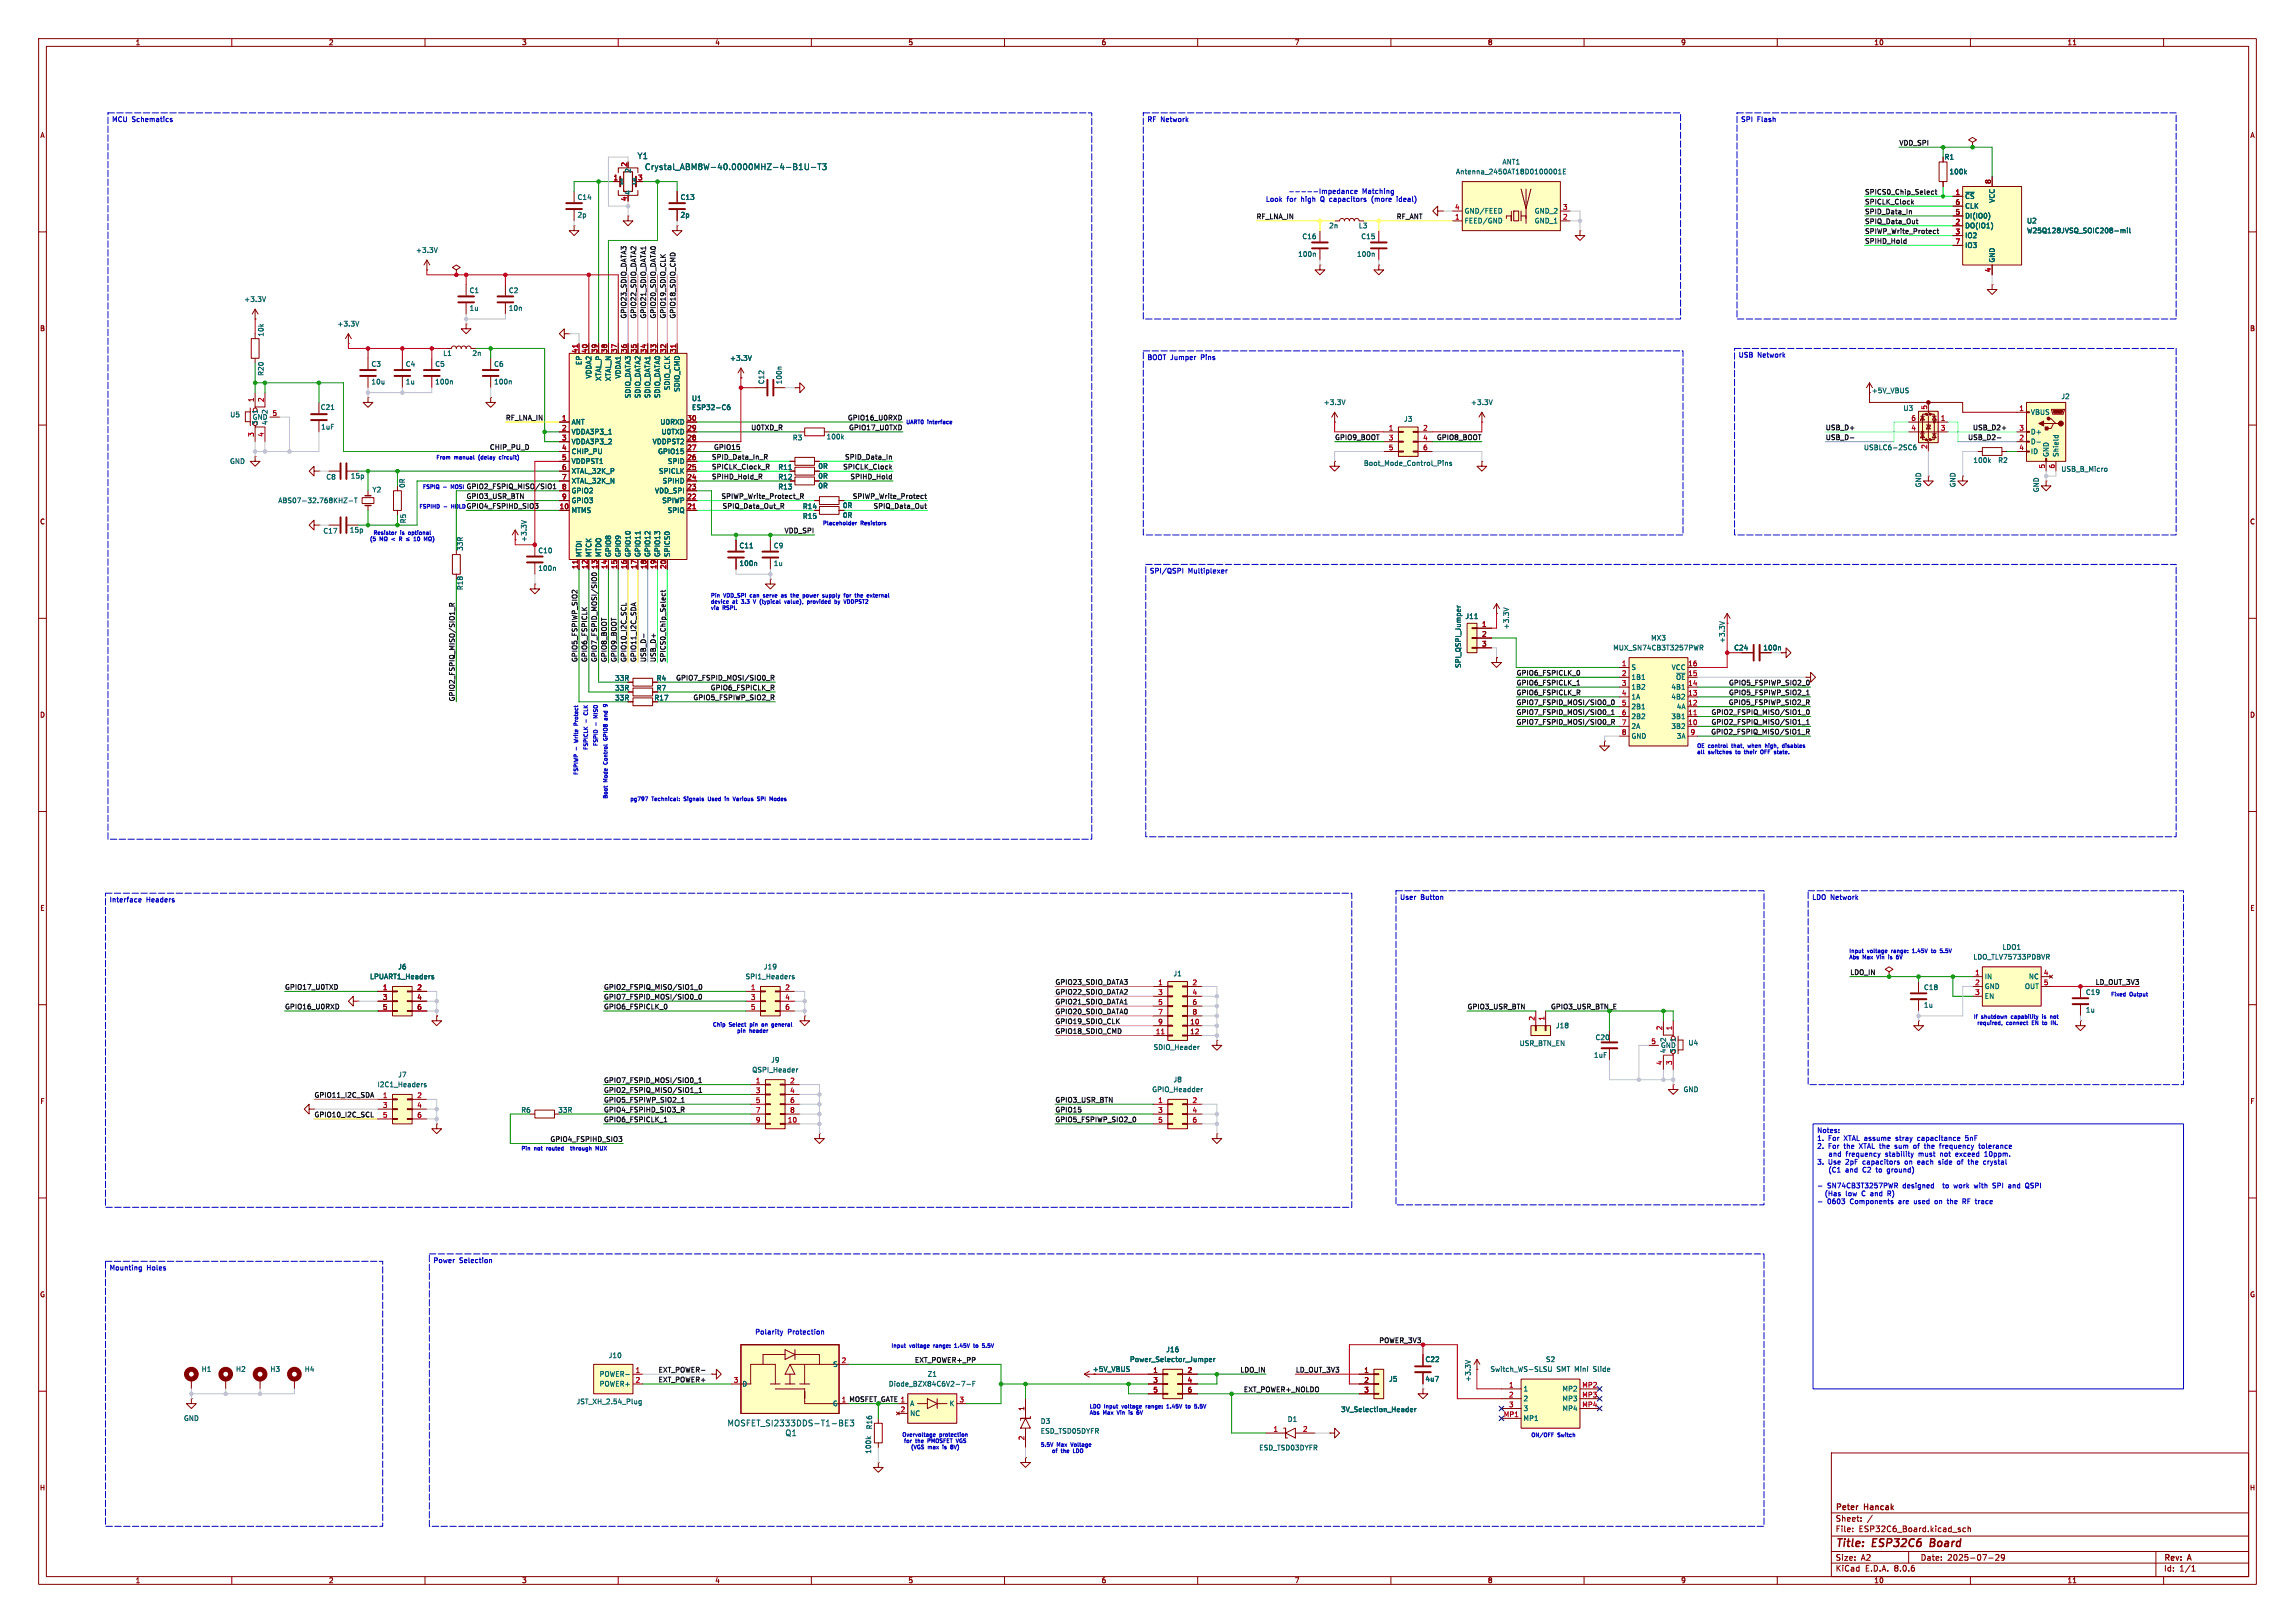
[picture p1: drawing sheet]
<svg xmlns="http://www.w3.org/2000/svg" width="594mm" height="420mm" viewBox="0 0 594 420" stroke-linecap="round" stroke-linejoin="round" font-family="sans-serif">
<defs><g id="words">
<g font-size="2.8" fill="#840000">
<text x="475" y="400.9">Title:</text>
<text x="484.7" y="400.9">ESP32C6</text>
<text x="500.4" y="400.9">Board</text>
</g>
<g font-size="2.1" fill="#006464">
<text x="164.9" y="41.4">Y1</text>
<text x="166.8" y="44.2">Crystal_ABM8W-40.0000MHZ-4-B1U-T3</text>
<text x="188.2" y="369.3">MOSFET_SI2333DDS-T1-BE3</text>
<text x="203.2" y="371.8">Q1</text>
</g>
<g font-size="2.1" fill="#840000">
<text x="475" y="394">Sheet:</text>
<text x="475" y="391.2">Peter</text>
<text x="482.6" y="391.2">Hancak</text>
<text x="475" y="396.7">File:</text>
<text x="481.1" y="396.7">ESP32C6_Board.kicad_sch</text>
<text x="475" y="406.9">KiCad</text>
<text x="475" y="404.1">Size:</text>
<text x="481.7" y="404.1">A2</text>
<text x="482.7" y="406.9">E.D.A.</text>
<text x="490.3" y="406.9">8.0.6</text>
<text x="497" y="404.1">Date:</text>
<text x="504" y="404.1">2025-07-29</text>
<text x="560" y="404.3">Rev:</text>
<text x="560" y="406.9">Id:</text>
<text x="564.1" y="406.9">1/1</text>
<text x="566.4" y="404.3">A</text>
</g>
<g font-size="1.8" fill="#840000">
<text x="35" y="11.9">1</text>
<text x="85" y="11.9">2</text>
<text x="135" y="11.9">3</text>
<text x="185" y="11.9">4</text>
<text x="235" y="11.9">5</text>
<text x="285" y="11.9">6</text>
<text x="335" y="11.9">7</text>
<text x="385" y="11.9">8</text>
<text x="435" y="11.9">9</text>
<text x="485" y="11.9">10</text>
<text x="535" y="11.9">11</text>
<text x="10.3" y="35.9">A</text>
<text x="582.3" y="35.9">A</text>
<text x="503.2" y="41.5">R1</text>
<text x="10.3" y="85.9">B</text>
<text x="582.3" y="85.9">B</text>
<text x="10.3" y="135.9">C</text>
<text x="582.3" y="135.9">C</text>
<text x="10.3" y="185.9">D</text>
<text x="169.2" y="181.5">R17</text>
<text x="582.3" y="185.9">D</text>
<text x="10.3" y="235.9">E</text>
<text x="582.3" y="235.9">E</text>
<text x="10.3" y="285.9">F</text>
<text x="582.3" y="285.9">F</text>
<text x="10.3" y="335.9">G</text>
<text x="582.3" y="335.9">G</text>
<text x="282.7" y="355.2">+5V_VBUS</text>
<text x="10.2" y="385.9">H</text>
<text x="582.2" y="385.9">H</text>
<text x="35" y="409.9">1</text>
<text x="85" y="409.9">2</text>
<text x="135" y="409.9">3</text>
<text x="185" y="409.9">4</text>
<text x="235" y="409.9">5</text>
<text x="285" y="409.9">6</text>
<text x="335" y="409.9">7</text>
<text x="385" y="409.9">8</text>
<text x="435" y="409.9">9</text>
<text x="485" y="409.9">10</text>
<text x="535" y="409.9">11</text>
</g>
<g font-size="1.8" fill="#0000c2">
<text x="28.9" y="31.9">MCU Schematics</text>
<text x="296.9" y="31.9">RF Network</text>
<text x="450.5" y="31.9">SPI</text>
<text x="454.8" y="31.9">Flash</text>
<text x="327.4" y="52.6">Look</text>
<text x="333.2" y="52.6">for</text>
<text x="333.2" y="50.5">-----Impedance</text>
<text x="337.3" y="52.6">high</text>
<text x="342.9" y="52.6">Q</text>
<text x="345.7" y="52.6">capacitors</text>
<text x="352.7" y="50.5">Matching</text>
<text x="357.1" y="52.6">(more</text>
<text x="364.1" y="52.6">ideal)</text>
<text x="296.9" y="93.5">BOOT Jumper</text>
<text x="310.9" y="93.5">Pins</text>
<text x="449.9" y="92.8">USB</text>
<text x="454.9" y="92.8">Network</text>
<text x="297.5" y="148.7">SPI/QSPI</text>
<text x="307.5" y="148.7">Multiplexer</text>
<text x="28.3" y="233.8">Interface</text>
<text x="37.8" y="233.8">Headers</text>
<text x="362.3" y="233.2">User</text>
<text x="367.7" y="233.2">Button</text>
<text x="468.9" y="233.2">LDO Network</text>
<text x="470.2" y="293.5">Notes:</text>
<text x="470.2" y="295.6">1.</text>
<text x="470.2" y="297.6">2.</text>
<text x="473.2" y="295.6">For</text>
<text x="473.2" y="297.6">For</text>
<text x="473.7" y="299.6">and</text>
<text x="477.4" y="295.6">XTAL assume</text>
<text x="477.4" y="297.6">the</text>
<text x="478.3" y="299.6">frequency</text>
<text x="481.5" y="297.6">XTAL the</text>
<text x="488.7" y="299.6">stability</text>
<text x="491.1" y="297.6">sum</text>
<text x="491.2" y="295.6">stray</text>
<text x="496.2" y="297.6">of</text>
<text x="497" y="295.6">capacitance</text>
<text x="497.5" y="299.6">must</text>
<text x="499.2" y="297.6">the</text>
<text x="503.3" y="299.6">not</text>
<text x="503.4" y="297.6">frequency</text>
<text x="507.5" y="299.6">exceed</text>
<text x="509.6" y="295.6">5nF</text>
<text x="513.7" y="297.6">tolerance</text>
<text x="470.2" y="301.7">3.</text>
<text x="473.2" y="301.7">Use</text>
<text x="473.7" y="303.7">(C1</text>
<text x="478.2" y="303.7">and</text>
<text x="482.4" y="301.7">capacitors</text>
<text x="482.8" y="303.7">C2</text>
<text x="486.5" y="303.7">to</text>
<text x="489.5" y="303.7">ground)</text>
<text x="493.5" y="301.7">on</text>
<text x="497" y="301.7">each</text>
<text x="502.6" y="301.7">side</text>
<text x="507.7" y="301.7">of</text>
<text x="510.7" y="301.7">the</text>
<text x="514.9" y="301.7">crystal</text>
<text x="472.6" y="309.9">(Has</text>
<text x="473" y="307.8">SN74CB3T3257PWR</text>
<text x="473" y="311.9">0603</text>
<text x="478.1" y="309.9">low</text>
<text x="479" y="311.9">Components</text>
<text x="482.4" y="309.9">C and</text>
<text x="489.5" y="309.9">R)</text>
<text x="491.7" y="311.9">are</text>
<text x="492.6" y="307.8">designed</text>
<text x="495.9" y="311.9">used</text>
<text x="501.5" y="311.9">on</text>
<text x="503.4" y="307.8">to</text>
<text x="504.9" y="311.9">the</text>
<text x="506.4" y="307.8">work</text>
<text x="509.1" y="311.9">RF trace</text>
<text x="511.9" y="307.8">with</text>
<text x="516.9" y="307.8">SPI</text>
<text x="521.1" y="307.8">and</text>
<text x="525.7" y="307.8">QSPI</text>
<text x="28.3" y="329.1">Mounting</text>
<text x="38" y="329.1">Holes</text>
<text x="112.1" y="327.2">Power</text>
<text x="118.9" y="327.2">Selection</text>
<text x="195.4" y="345.5">Polarity</text>
<text x="203.8" y="345.5">Protection</text>
</g>
<g font-size="1.8" fill="#0f0f0f">
<text x="491.5" y="37.7">VDD_SPI</text>
<text x="482.6" y="50.4">SPICS0_Chip_Select</text>
<text x="482.6" y="53">SPICLK_Clock</text>
<text x="325.1" y="56.8">RF_LNA_IN</text>
<text x="361.4" y="56.8">RF_ANT</text>
<text x="482.6" y="58.1">SPIQ_Data_Out</text>
<text x="482.6" y="55.5">SPID_Data_In</text>
<text x="482.6" y="60.6">SPIWP_Write_Protect</text>
<text x="482.6" y="63.1">SPIHD_Hold</text>
<text x="162.2" y="82.6" transform="rotate(-90 162.2 82.6)">GPIO23_SDIO_DATA3</text>
<text x="164.8" y="82.6" transform="rotate(-90 164.8 82.6)">GPIO22_SDIO_DATA2</text>
<text x="167.3" y="82.6" transform="rotate(-90 167.3 82.6)">GPIO21_SDIO_DATA1</text>
<text x="169.8" y="82.6" transform="rotate(-90 169.8 82.6)">GPIO20_SDIO_DATA0</text>
<text x="172.4" y="82.6" transform="rotate(-90 172.4 82.6)">GPIO19_SDIO_CLK</text>
<text x="174.9" y="82.6" transform="rotate(-90 174.9 82.6)">GPIO18_SDIO_CMD</text>
<text x="130.8" y="108.9">RF_LNA_IN</text>
<text x="194.3" y="111.4">U0TXD_R</text>
<text x="219.3" y="108.9">GPIO16_U0RXD</text>
<text x="219.6" y="111.4">GPIO17_U0TXD</text>
<text x="345.4" y="113.9">GPIO9_BOOT</text>
<text x="371.8" y="113.9">GPIO8_BOOT</text>
<text x="472.4" y="113.9">USB_D-</text>
<text x="472.4" y="111.4">USB_D+</text>
<text x="509.3" y="113.9">USB_D2-</text>
<text x="510.5" y="111.4">USB_D2+</text>
<text x="126.7" y="116.5">CHIP_PU_D</text>
<text x="184.1" y="119">SPID_Data_In_R</text>
<text x="184.7" y="116.5">GPIO15</text>
<text x="218.6" y="119">SPID_Data_In</text>
<text x="184.1" y="121.6">SPICLK_Clock_R</text>
<text x="184.1" y="124.1">SPIHD_Hold_R</text>
<text x="218.1" y="121.6">SPICLK_Clock</text>
<text x="220" y="124.1">SPIHD_Hold</text>
<text x="120.6" y="131.7">GPIO4_FSPIHD_SIO3</text>
<text x="120.6" y="129.2">GPIO3_USR_BTN</text>
<text x="120.6" y="126.6">GPIO2_FSPIQ_MISO/SIO1</text>
<text x="186.6" y="129.2">SPIWP_Write_Protect_R</text>
<text x="186.9" y="131.7">SPIQ_Data_Out_R</text>
<text x="220.6" y="129.2">SPIWP_Write_Protect</text>
<text x="226" y="131.7">SPIQ_Data_Out</text>
<text x="202.9" y="138.1">VDD_SPI</text>
<text x="149.5" y="171.5" transform="rotate(-90 149.5 171.5)">GPIO5_FSPIWP_SIO2</text>
<text x="152.1" y="171.5" transform="rotate(-90 152.1 171.5)">GPIO6_FSPICLK</text>
<text x="154.6" y="171.5" transform="rotate(-90 154.6 171.5)">GPIO7_FSPID_MOSI/SIO0</text>
<text x="157.1" y="171.5" transform="rotate(-90 157.1 171.5)">GPIO8_BOOT</text>
<text x="159.7" y="171.5" transform="rotate(-90 159.7 171.5)">GPIO9_BOOT</text>
<text x="162.2" y="171.5" transform="rotate(-90 162.2 171.5)">GPIO10_I2C_SCL</text>
<text x="164.8" y="171.5" transform="rotate(-90 164.8 171.5)">GPIO11_I2C_SDA</text>
<text x="167.3" y="171.5" transform="rotate(-90 167.3 171.5)">USB_D-</text>
<text x="169.8" y="171.5" transform="rotate(-90 169.8 171.5)">USB_D+</text>
<text x="172.4" y="171.5" transform="rotate(-90 172.4 171.5)">SPICS0_Chip_Select</text>
<text x="174.9" y="176.2">GPIO7_FSPID_MOSI/SIO0_R</text>
<text x="183.8" y="178.7">GPIO6_FSPICLK_R</text>
<text x="392.4" y="180">GPIO6_FSPICLK_R</text>
<text x="392.4" y="177.5">GPIO6_FSPICLK_1</text>
<text x="392.4" y="174.9">GPIO6_FSPICLK_0</text>
<text x="447.4" y="180">GPIO5_FSPIWP_SIO2_1</text>
<text x="447.4" y="177.5">GPIO5_FSPIWP_SIO2_0</text>
<text x="117.8" y="181.6" transform="rotate(-90 117.8 181.6)">GPIO2_FSPIQ_MISO/SIO1_R</text>
<text x="179.4" y="181.3">GPIO5_FSPIWP_SIO2_R</text>
<text x="392.4" y="182.5">GPIO7_FSPID_MOSI/SIO0_0</text>
<text x="392.4" y="185.1">GPIO7_FSPID_MOSI/SIO0_1</text>
<text x="442.8" y="185.1">GPIO2_FSPIQ_MISO/SIO1_0</text>
<text x="447.3" y="182.5">GPIO5_FSPIWP_SIO2_R</text>
<text x="392.4" y="187.6">GPIO7_FSPID_MOSI/SIO0_R</text>
<text x="442.8" y="190.2">GPIO2_FSPIQ_MISO/SIO1_R</text>
<text x="442.8" y="187.6">GPIO2_FSPIQ_MISO/SIO1_1</text>
<text x="73.7" y="256.2">GPIO17_U0TXD</text>
<text x="156.2" y="256.2">GPIO2_FSPIQ_MISO/SIO1_0</text>
<text x="273" y="254.9">GPIO23_SDIO_DATA3</text>
<text x="273" y="257.5">GPIO22_SDIO_DATA2</text>
<text x="478.8" y="252.4">LDO_IN</text>
<text x="542.3" y="254.9">LD_OUT_3V3</text>
<text x="73.7" y="261.3">GPIO16_U0RXD</text>
<text x="156.2" y="258.7">GPIO7_FSPID_MOSI/SIO0_0</text>
<text x="156.2" y="261.3">GPIO6_FSPICLK_0</text>
<text x="273" y="260">GPIO21_SDIO_DATA1</text>
<text x="273" y="262.5">GPIO20_SDIO_DATA0</text>
<text x="379.7" y="261.3">GPIO3_USR_BTN</text>
<text x="273" y="267.6">GPIO18_SDIO_CMD</text>
<text x="273" y="265.1">GPIO19_SDIO_CLK</text>
<text x="156.2" y="280.3">GPIO7_FSPID_MOSI/SIO0_1</text>
<text x="81.3" y="284.1">GPIO11_I2C_SDA</text>
<text x="156.2" y="282.9">GPIO2_FSPIQ_MISO/SIO1_1</text>
<text x="156.2" y="285.4">GPIO5_FSPIWP_SIO2_1</text>
<text x="156.2" y="287.9">GPIO4_FSPIHD_SIO3_R</text>
<text x="273" y="285.4">GPIO3_USR_BTN</text>
<text x="273" y="287.9">GPIO15</text>
<text x="81.3" y="289.2">GPIO10_I2C_SCL</text>
<text x="156.2" y="290.5">GPIO6_FSPICLK_1</text>
<text x="273" y="290.5">GPIO5_FSPIWP_SIO2_0</text>
<text x="142.3" y="295.6">GPIO4_FSPIHD_SIO3</text>
<text x="356.9" y="347.6">POWER_3V3</text>
<text x="236.7" y="352.7">EXT_POWER+_PP</text>
<text x="170.3" y="357.8">EXT_POWER+</text>
<text x="170.3" y="355.3">EXT_POWER-</text>
<text x="320.9" y="355.3">LDO_IN</text>
<text x="335.3" y="355.3">LD_OUT_3V3</text>
<text x="321.8" y="360.3">EXT_POWER+_NOLDO</text>
</g>
<g font-size="1.8" fill="#a90000">
<text x="158.7" y="46.7">1</text>
<text x="162.3" y="43.3" transform="rotate(-90 162.3 43.3)">2</text>
<text x="165" y="46.7">3</text>
<text x="515.4" y="47.7" transform="rotate(-90 515.4 47.7)">8</text>
<text x="162.3" y="52.1" transform="rotate(-90 162.3 52.1)">4</text>
<text x="506" y="50.5">1</text>
<text x="506" y="53.1">6</text>
<text x="376.5" y="56.9">1</text>
<text x="376.5" y="54.4">4</text>
<text x="404.4" y="56.9">2</text>
<text x="404.4" y="54.4">3</text>
<text x="506" y="58.2">2</text>
<text x="506" y="55.6">5</text>
<text x="506" y="60.7">3</text>
<text x="506" y="63.2">7</text>
<text x="515.4" y="70.6" transform="rotate(-90 515.4 70.6)">4</text>
<text x="149.6" y="91.5" transform="rotate(-90 149.6 91.5)">41</text>
<text x="152.1" y="91.5" transform="rotate(-90 152.1 91.5)">40</text>
<text x="154.7" y="91.5" transform="rotate(-90 154.7 91.5)">39</text>
<text x="157.2" y="91.5" transform="rotate(-90 157.2 91.5)">38</text>
<text x="159.8" y="91.5" transform="rotate(-90 159.8 91.5)">37</text>
<text x="162.3" y="91.5" transform="rotate(-90 162.3 91.5)">36</text>
<text x="164.8" y="91.5" transform="rotate(-90 164.8 91.5)">35</text>
<text x="167.4" y="91.5" transform="rotate(-90 167.4 91.5)">34</text>
<text x="169.9" y="91.5" transform="rotate(-90 169.9 91.5)">33</text>
<text x="172.5" y="91.5" transform="rotate(-90 172.5 91.5)">32</text>
<text x="175" y="91.5" transform="rotate(-90 175 91.5)">31</text>
<text x="65.8" y="104.2" transform="rotate(-90 65.8 104.2)">1</text>
<text x="68.3" y="104.2" transform="rotate(-90 68.3 104.2)">2</text>
<text x="70.4" y="107.7">5</text>
<text x="498.9" y="106.1" transform="rotate(-90 498.9 106.1)">5</text>
<text x="522.5" y="106.4">1</text>
<text x="65.8" y="113.2" transform="rotate(-90 65.8 113.2)">3</text>
<text x="68.3" y="113.2" transform="rotate(-90 68.3 113.2)">4</text>
<text x="145.3" y="109">1</text>
<text x="145.3" y="111.5">2</text>
<text x="177.8" y="111.5">29</text>
<text x="177.8" y="109">30</text>
<text x="359.3" y="111.5">1</text>
<text x="368.2" y="111.5">2</text>
<text x="494.6" y="111.5">4</text>
<text x="494.6" y="109">6</text>
<text x="502.2" y="109">1</text>
<text x="502.2" y="111.5">3</text>
<text x="522.5" y="111.5">3</text>
<text x="145.3" y="114">3</text>
<text x="145.3" y="116.6">4</text>
<text x="145.3" y="119.1">5</text>
<text x="177.8" y="119.1">26</text>
<text x="177.8" y="116.6">27</text>
<text x="177.8" y="114">28</text>
<text x="359.3" y="114">3</text>
<text x="359.3" y="116.6">5</text>
<text x="368.2" y="114">4</text>
<text x="368.2" y="116.6">6</text>
<text x="498.9" y="116.3" transform="rotate(-90 498.9 116.3)">2</text>
<text x="522.5" y="114">2</text>
<text x="522.5" y="116.6">4</text>
<text x="145.3" y="121.7">6</text>
<text x="145.3" y="124.2">7</text>
<text x="177.8" y="124.2">24</text>
<text x="177.8" y="121.7">25</text>
<text x="529.3" y="121.4" transform="rotate(-90 529.3 121.4)">5</text>
<text x="531.9" y="121.4" transform="rotate(-90 531.9 121.4)">6</text>
<text x="144.7" y="131.8">10</text>
<text x="145.3" y="126.7">8</text>
<text x="145.3" y="129.3">9</text>
<text x="177.8" y="131.8">21</text>
<text x="177.8" y="129.3">22</text>
<text x="177.8" y="126.7">23</text>
<text x="149.6" y="147.4" transform="rotate(-90 149.6 147.4)">11</text>
<text x="152.1" y="147.4" transform="rotate(-90 152.1 147.4)">12</text>
<text x="154.7" y="147.4" transform="rotate(-90 154.7 147.4)">13</text>
<text x="157.2" y="147.4" transform="rotate(-90 157.2 147.4)">14</text>
<text x="159.8" y="147.4" transform="rotate(-90 159.8 147.4)">15</text>
<text x="162.3" y="147.4" transform="rotate(-90 162.3 147.4)">16</text>
<text x="164.8" y="147.4" transform="rotate(-90 164.8 147.4)">17</text>
<text x="167.4" y="147.4" transform="rotate(-90 167.4 147.4)">18</text>
<text x="169.9" y="147.4" transform="rotate(-90 169.9 147.4)">19</text>
<text x="172.5" y="147.4" transform="rotate(-90 172.5 147.4)">20</text>
<text x="383.5" y="162.3">1</text>
<text x="383.5" y="164.8">2</text>
<text x="383.5" y="167.4">3</text>
<text x="419.7" y="172.5">1</text>
<text x="436.8" y="172.5">16</text>
<text x="419.7" y="175">2</text>
<text x="419.7" y="177.5">3</text>
<text x="436.8" y="177.5">14</text>
<text x="436.8" y="175">15</text>
<text x="419.7" y="180.1">4</text>
<text x="419.7" y="182.6">5</text>
<text x="419.7" y="185.2">6</text>
<text x="436.8" y="185.2">11</text>
<text x="436.8" y="182.6">12</text>
<text x="436.8" y="180.1">13</text>
<text x="419.7" y="187.7">7</text>
<text x="419.7" y="190.2">8</text>
<text x="436.8" y="187.7">10</text>
<text x="437.4" y="190.2">9</text>
<text x="99" y="256.3">1</text>
<text x="107.9" y="256.3">2</text>
<text x="194.2" y="256.3">1</text>
<text x="203.1" y="256.3">2</text>
<text x="299.6" y="255">1</text>
<text x="299.6" y="257.6">3</text>
<text x="308.5" y="255">2</text>
<text x="308.5" y="257.6">4</text>
<text x="511.1" y="252.5">1</text>
<text x="511.1" y="255">2</text>
<text x="511.1" y="257.6">3</text>
<text x="528.9" y="252.5">4</text>
<text x="528.9" y="255">5</text>
<text x="99" y="258.8">3</text>
<text x="99" y="261.4">5</text>
<text x="107.9" y="258.8">4</text>
<text x="107.9" y="261.4">6</text>
<text x="194.2" y="258.8">3</text>
<text x="194.2" y="261.4">5</text>
<text x="203.1" y="258.8">4</text>
<text x="203.1" y="261.4">6</text>
<text x="299.6" y="260.1">5</text>
<text x="299.6" y="262.6">7</text>
<text x="308.5" y="260.1">6</text>
<text x="308.5" y="262.6">8</text>
<text x="299" y="267.7">11</text>
<text x="299.6" y="265.2">9</text>
<text x="307.9" y="265.2">10</text>
<text x="307.9" y="267.7">12</text>
<text x="397.3" y="264.2" transform="rotate(-90 397.3 264.2)">2</text>
<text x="399.8" y="264.2" transform="rotate(-90 399.8 264.2)">1</text>
<text x="430.3" y="266.7" transform="rotate(-90 430.3 266.7)">2</text>
<text x="432.8" y="266.7" transform="rotate(-90 432.8 266.7)">1</text>
<text x="427.3" y="270.3">5</text>
<text x="430.3" y="275.7" transform="rotate(-90 430.3 275.7)">4</text>
<text x="432.8" y="275.7" transform="rotate(-90 432.8 275.7)">3</text>
<text x="195.5" y="280.4">1</text>
<text x="204.4" y="280.4">2</text>
<text x="99" y="284.2">1</text>
<text x="99" y="286.8">3</text>
<text x="107.9" y="284.2">2</text>
<text x="107.9" y="286.8">4</text>
<text x="195.5" y="283">3</text>
<text x="195.5" y="285.5">5</text>
<text x="204.4" y="283">4</text>
<text x="204.4" y="285.5">6</text>
<text x="299.6" y="285.5">1</text>
<text x="308.5" y="285.5">2</text>
<text x="99" y="289.3">5</text>
<text x="107.9" y="289.3">6</text>
<text x="195.5" y="288">7</text>
<text x="195.5" y="290.6">9</text>
<text x="203.8" y="290.6">10</text>
<text x="204.4" y="288">8</text>
<text x="299.6" y="288">3</text>
<text x="299.6" y="290.6">5</text>
<text x="308.5" y="288">4</text>
<text x="308.5" y="290.6">6</text>
<text x="217.7" y="352.8">2</text>
<text x="164.4" y="355.3">1</text>
<text x="164.4" y="357.9">2</text>
<text x="189.8" y="357.9">3</text>
<text x="298.4" y="355.3">1</text>
<text x="298.4" y="357.9">3</text>
<text x="307.3" y="355.3">2</text>
<text x="307.3" y="357.9">4</text>
<text x="353" y="355.3">1</text>
<text x="353" y="357.9">2</text>
<text x="390.5" y="359.2">1</text>
<text x="409.4" y="359.2">MP2</text>
<text x="233" y="365.5">2</text>
<text x="248.2" y="363">3</text>
<text x="265.2" y="365.2" transform="rotate(-90 265.2 365.2)">1</text>
<text x="298.4" y="360.4">5</text>
<text x="307.3" y="360.4">6</text>
<text x="353" y="360.4">3</text>
<text x="390.5" y="361.7">2</text>
<text x="390.5" y="364.2">3</text>
<text x="409.4" y="361.7">MP3</text>
<text x="409.4" y="364.2">MP4</text>
<text x="329.5" y="370.6">1</text>
<text x="337.1" y="370.6">2</text>
<text x="389.1" y="366.8">MP1</text>
<text x="265.2" y="372.8" transform="rotate(-90 265.2 372.8)">2</text>
</g>
<g font-size="1.8" fill="#006464">
<text x="160.3" y="47.9">1</text>
<text x="163.4" y="44.8" transform="rotate(-90 163.4 44.8)">2</text>
<text x="163.4" y="47.9">3</text>
<text x="376.7" y="45.3">Antenna_2450AT18D0100001E</text>
<text x="388.8" y="42.8">ANT1</text>
<text x="504.5" y="45.3">100k</text>
<text x="149.4" y="51.9">C14</text>
<text x="163.4" y="50.5" transform="rotate(-90 163.4 50.5)">4</text>
<text x="176" y="51.9">C13</text>
<text x="508.5" y="51.7">~{CS}</text>
<text x="516.5" y="52.6" transform="rotate(-90 516.5 52.6)">VCC</text>
<text x="149.4" y="56.5">2p</text>
<text x="176" y="56.5">2p</text>
<text x="343.9" y="59.3">2n</text>
<text x="351.6" y="59.3">L3</text>
<text x="379" y="58">FEED/GND</text>
<text x="379" y="55.5">GND/FEED</text>
<text x="397.1" y="58">GND_1</text>
<text x="397.1" y="55.5">GND_2</text>
<text x="508.5" y="59.3">DO(IO1)</text>
<text x="508.5" y="56.7">DI(IO0)</text>
<text x="508.5" y="54.2">CLK</text>
<text x="524.5" y="58">U2</text>
<text x="107.5" y="65.6">+3.3V</text>
<text x="337" y="62.1">C16</text>
<text x="352.2" y="62.1">C15</text>
<text x="508.5" y="61.8">IO2</text>
<text x="508.5" y="64.4">IO3</text>
<text x="524.5" y="60.6">W25Q128JVSQ_SOIC208-mil</text>
<text x="335.9" y="66.6">100n</text>
<text x="351.1" y="66.6">100n</text>
<text x="516.5" y="68.1" transform="rotate(-90 516.5 68.1)">GND</text>
<text x="121.4" y="76">C1</text>
<text x="131.6" y="76">C2</text>
<text x="63.1" y="78.3">+3.3V</text>
<text x="121.4" y="80.6">1u</text>
<text x="131.6" y="80.6">10n</text>
<text x="68.4" y="87.2" transform="rotate(-90 68.4 87.2)">10k</text>
<text x="87.2" y="84.7">+3.3V</text>
<text x="96" y="95.1">C3</text>
<text x="104.9" y="95.1">C4</text>
<text x="112.5" y="95.1">C5</text>
<text x="114.6" y="92.3">L1</text>
<text x="122.2" y="92.3">2n</text>
<text x="127.8" y="95.1">C6</text>
<text x="150.7" y="94.6" transform="rotate(-90 150.7 94.6)">EP</text>
<text x="188.8" y="93.6">+3.3V</text>
<text x="68.4" y="97.4" transform="rotate(-90 68.4 97.4)">R20</text>
<text x="96" y="99.7">10u</text>
<text x="104.9" y="99.7">1u</text>
<text x="112.5" y="99.7">100n</text>
<text x="127.8" y="99.7">100n</text>
<text x="153.3" y="98.1" transform="rotate(-90 153.3 98.1)">VDDA2</text>
<text x="155.8" y="98.7" transform="rotate(-90 155.8 98.7)">XTAL_P</text>
<text x="158.3" y="98.7" transform="rotate(-90 158.3 98.7)">XTAL_N</text>
<text x="160.9" y="98.1" transform="rotate(-90 160.9 98.1)">VDDA1</text>
<text x="173.6" y="101.1" transform="rotate(-90 173.6 101.1)">SDIO_CLK</text>
<text x="176.1" y="101.5" transform="rotate(-90 176.1 101.5)">SDIO_CMD</text>
<text x="198" y="99.6" transform="rotate(-90 198 99.6)">C12</text>
<text x="202.5" y="99.6" transform="rotate(-90 202.5 99.6)">100n</text>
<text x="484.3" y="102">+5V_VBUS</text>
<text x="66.9" y="107.2" transform="rotate(-90 66.9 107.2)">1</text>
<text x="69.4" y="107.2" transform="rotate(-90 69.4 107.2)">2</text>
<text x="82.9" y="106.3">C21</text>
<text x="163.4" y="103.2" transform="rotate(-90 163.4 103.2)">SDIO_DATA3</text>
<text x="166" y="103.2" transform="rotate(-90 166 103.2)">SDIO_DATA2</text>
<text x="168.5" y="103.2" transform="rotate(-90 168.5 103.2)">SDIO_DATA1</text>
<text x="171" y="103.2" transform="rotate(-90 171 103.2)">SDIO_DATA0</text>
<text x="179" y="104">U1</text>
<text x="179" y="106.3">ESP32-C6</text>
<text x="342.5" y="105">+3.3V</text>
<text x="380.6" y="105">+3.3V</text>
<text x="492.5" y="106.5">U3</text>
<text x="525.5" y="107.5">VBUS</text>
<text x="533.4" y="103.5">J2</text>
<text x="59.5" y="108.2">U5</text>
<text x="65.3" y="108.8">GND</text>
<text x="66.9" y="110.1" transform="rotate(-90 66.9 110.1)">3</text>
<text x="69.4" y="110.1" transform="rotate(-90 69.4 110.1)">4</text>
<text x="83" y="111.4">1uF</text>
<text x="147.8" y="110.1">ANT</text>
<text x="147.8" y="112.6">VDDA3P3_1</text>
<text x="170.8" y="110.1">U0RXD</text>
<text x="171.1" y="112.6">U0TXD</text>
<text x="213.8" y="113.9">100k</text>
<text x="363.3" y="109.3">J3</text>
<text x="525.5" y="112.6">D+</text>
<text x="147.8" y="115.2">VDDA3P3_2</text>
<text x="147.8" y="117.7">CHIP_PU</text>
<text x="168.8" y="115.2">VDDPST2</text>
<text x="170.2" y="117.7">GPIO15</text>
<text x="205.1" y="114.1">R3</text>
<text x="482.3" y="116.7">USBLC6-2SC6</text>
<text x="510.6" y="120">100k</text>
<text x="517.1" y="120">R2</text>
<text x="525.5" y="115.2">D-</text>
<text x="525.5" y="117.7">ID</text>
<text x="530.5" y="118.4" transform="rotate(-90 530.5 118.4)">GND</text>
<text x="533" y="118.4" transform="rotate(-90 533 118.4)">Shield</text>
<text x="59.4" y="120.2">GND</text>
<text x="84.3" y="124.3">C8</text>
<text x="90.7" y="124.1">15p</text>
<text x="147.8" y="120.2">VDDPST1</text>
<text x="147.8" y="122.8">XTAL_32K_P</text>
<text x="147.8" y="125.3">XTAL_32K_N</text>
<text x="170.4" y="122.8">SPICLK</text>
<text x="171.4" y="125.3">SPIHD</text>
<text x="172.7" y="120.2">SPID</text>
<text x="201.3" y="121.8">R11</text>
<text x="201.3" y="124.3">R12</text>
<text x="211.7" y="121.5">0R</text>
<text x="211.7" y="124.1">0R</text>
<text x="352.9" y="120.8">Boot_Mode_Control_Pins</text>
<text x="533.4" y="122.3">USB_B_Micro</text>
<text x="71.9" y="130.4">ABS07-32.768KHZ-T</text>
<text x="96.3" y="127.6">Y2</text>
<text x="105" y="126.4" transform="rotate(-90 105 126.4)">0R</text>
<text x="147.8" y="127.9">GPIO2</text>
<text x="147.8" y="130.4">GPIO3</text>
<text x="169.4" y="127.9">VDD_SPI</text>
<text x="171.3" y="130.4">SPIWP</text>
<text x="201.3" y="126.8">R13</text>
<text x="207.7" y="131.9">R14</text>
<text x="211.7" y="126.6">0R</text>
<text x="218" y="131.7">0R</text>
<text x="497.4" y="126.2" transform="rotate(-90 497.4 126.2)">GND</text>
<text x="506.3" y="126.2" transform="rotate(-90 506.3 126.2)">GND</text>
<text x="527.9" y="127.5" transform="rotate(-90 527.9 127.5)">GND</text>
<text x="105.3" y="135.5" transform="rotate(-90 105.3 135.5)">R5</text>
<text x="147.8" y="132.9">MTMS</text>
<text x="172.7" y="132.9">SPIQ</text>
<text x="207.7" y="134.5">R15</text>
<text x="218" y="134.2">0R</text>
<text x="83.6" y="138.3">C17</text>
<text x="90.4" y="138">15p</text>
<text x="120" y="142.7" transform="rotate(-90 120 142.7)">33R</text>
<text x="136.5" y="140.4" transform="rotate(-90 136.5 140.4)">+3.3V</text>
<text x="139.2" y="143.4">C10</text>
<text x="191.3" y="142.1">C11</text>
<text x="200.2" y="142.1">C9</text>
<text x="139.2" y="147.9">100n</text>
<text x="150.7" y="144.3" transform="rotate(-90 150.7 144.3)">MTDI</text>
<text x="153.3" y="144.3" transform="rotate(-90 153.3 144.3)">MTCK</text>
<text x="155.8" y="144.3" transform="rotate(-90 155.8 144.3)">MTDO</text>
<text x="158.3" y="144.3" transform="rotate(-90 158.3 144.3)">GPIO8</text>
<text x="160.9" y="144.3" transform="rotate(-90 160.9 144.3)">GPIO9</text>
<text x="163.4" y="144.3" transform="rotate(-90 163.4 144.3)">GPIO10</text>
<text x="166" y="144.3" transform="rotate(-90 166 144.3)">GPIO11</text>
<text x="168.5" y="144.3" transform="rotate(-90 168.5 144.3)">GPIO12</text>
<text x="171" y="144.3" transform="rotate(-90 171 144.3)">GPIO13</text>
<text x="173.6" y="144.3" transform="rotate(-90 173.6 144.3)">SPICS0</text>
<text x="191.3" y="146.7">100n</text>
<text x="200.2" y="146.7">1u</text>
<text x="120" y="152.8" transform="rotate(-90 120 152.8)">R18</text>
<text x="379.2" y="160.4">J11</text>
<text x="390.8" y="163" transform="rotate(-90 390.8 163)">+3.3V</text>
<text x="427.2" y="166">MX3</text>
<text x="446.6" y="166.5" transform="rotate(-90 446.6 166.5)">+3.3V</text>
<text x="378.3" y="173" transform="rotate(-90 378.3 173)">SPI_QSPI_Jumper</text>
<text x="417.4" y="168.5">MUX_SN74CB3T3257PWR</text>
<text x="422.1" y="173.6">S</text>
<text x="432.5" y="173.6">VCC</text>
<text x="448.7" y="168.5">C24</text>
<text x="456.3" y="168.5">100n</text>
<text x="159.1" y="176.4">33R</text>
<text x="159.1" y="178.9">33R</text>
<text x="169.9" y="176.4">R4</text>
<text x="169.9" y="178.9">R7</text>
<text x="422.1" y="176.1">1B1</text>
<text x="422.1" y="178.7">1B2</text>
<text x="432.5" y="178.7">4B1</text>
<text x="433.7" y="176.1">~{OE}</text>
<text x="159.1" y="181.5">33R</text>
<text x="422.1" y="181.2">1A</text>
<text x="422.1" y="183.7">2B1</text>
<text x="432.5" y="181.2">4B2</text>
<text x="433.9" y="183.7">4A</text>
<text x="422.1" y="186.3">2B2</text>
<text x="422.1" y="188.8">2A</text>
<text x="422.1" y="191.4">GND</text>
<text x="432.5" y="188.8">3B2</text>
<text x="432.5" y="186.3">3B1</text>
<text x="433.9" y="191.4">3A</text>
<text x="518.2" y="246">LDO1</text>
<text x="102.9" y="251.1">J6</text>
<text x="197.6" y="251.1">J19</text>
<text x="510.6" y="248.5">LDO_TLV75733PDBVR</text>
<text x="95.7" y="253.6">LPUART1_Headers</text>
<text x="192.8" y="253.6">SPI1_Headers</text>
<text x="303.6" y="252.8">J1</text>
<text x="497.9" y="256.4">C18</text>
<text x="513.6" y="253.6">IN</text>
<text x="513.6" y="256.1">GND</text>
<text x="524" y="256.1">OUT</text>
<text x="525" y="253.6">NC</text>
<text x="539.8" y="257.7">C19</text>
<text x="497.9" y="261">1u</text>
<text x="513.6" y="258.7">EN</text>
<text x="539.8" y="262.2">1u</text>
<text x="402.6" y="266.3">J18</text>
<text x="412.8" y="269.3">C20</text>
<text x="431.4" y="269.8" transform="rotate(-90 431.4 269.8)">2</text>
<text x="433.9" y="269.8" transform="rotate(-90 433.9 269.8)">1</text>
<text x="199.5" y="275.2">J9</text>
<text x="298.5" y="271.9">SDIO_Header</text>
<text x="393.2" y="270.9">USR_BTN_EN</text>
<text x="412.4" y="273.9">1uF</text>
<text x="429.8" y="271.4">GND</text>
<text x="431.4" y="272.7" transform="rotate(-90 431.4 272.7)">4</text>
<text x="433.9" y="272.7" transform="rotate(-90 433.9 272.7)">3</text>
<text x="436.9" y="270.7">U4</text>
<text x="97.6" y="281.5">I2C1_Headers</text>
<text x="102.9" y="279">J7</text>
<text x="194.6" y="277.7">QSPI_Header</text>
<text x="303.6" y="280.3">J8</text>
<text x="298.1" y="282.8">GPIO_Headder</text>
<text x="435.6" y="282.8">GND</text>
<text x="134.8" y="288.1">R6</text>
<text x="144.4" y="288.1">33R</text>
<text x="157.4" y="351.6">J10</text>
<text x="215.5" y="353.9">S</text>
<text x="292.3" y="352.7">Power_Selector_Jumper</text>
<text x="301.7" y="350.1">J16</text>
<text x="368.8" y="352.7">C22</text>
<text x="400" y="352.7">S2</text>
<text x="52.1" y="355.2">H1</text>
<text x="61" y="355.2">H2</text>
<text x="69.9" y="355.2">H3</text>
<text x="78.7" y="355.2">H4</text>
<text x="155.1" y="356.5">POWER-</text>
<text x="155.1" y="359">POWER+</text>
<text x="192" y="359">D</text>
<text x="229.9" y="359">Diode_BZX84C6V2-7-F</text>
<text x="240" y="356.5">Z1</text>
<text x="359.4" y="357.7">J5</text>
<text x="368.8" y="357.7">4u7</text>
<text x="380.8" y="357.7" transform="rotate(-90 380.8 357.7)">+3.3V</text>
<text x="385.6" y="355.2">Switch_WS-SLSU</text>
<text x="402.9" y="355.2">SMT Mini</text>
<text x="412.7" y="355.2">Slide</text>
<text x="149.1" y="363.6">JST_XH_2.54_Plug</text>
<text x="215.4" y="364.1">G</text>
<text x="235.5" y="364.1">A</text>
<text x="245.7" y="364.1">K</text>
<text x="347" y="365.6">3V_Selection_Header</text>
<text x="394.2" y="360.3">1</text>
<text x="394.2" y="362.8">2</text>
<text x="394.2" y="365.4">3</text>
<text x="404.3" y="360.3">MP2</text>
<text x="404.3" y="362.8">MP3</text>
<text x="404.3" y="365.4">MP4</text>
<text x="47.5" y="367.9">GND</text>
<text x="225.9" y="370" transform="rotate(-90 225.9 370)">R16</text>
<text x="235.5" y="366.6">NC</text>
<text x="269.3" y="368.7">D3</text>
<text x="269.3" y="371.2">ESD_TSD05DYFR</text>
<text x="333.2" y="368.1">D1</text>
<text x="394.2" y="367.9">MP1</text>
<text x="225.7" y="376.3" transform="rotate(-90 225.7 376.3)">100k</text>
<text x="325.8" y="375.5">ESD_TSD03DYFR</text>
</g>
<g font-size="1.8" fill="#009600">
<text x="401.3" y="261.3">GPIO3_USR_BTN_E</text>
<text x="217.7" y="363">1 MOSFET_GATE1</text>
</g>
<g font-size="1.4" fill="#0000c2">
<text x="234.4" y="110">UART0</text>
<text x="240" y="110">interface</text>
<text x="112.8" y="119.1">From</text>
<text x="117.5" y="119.1">manual</text>
<text x="124" y="119.1">(delay</text>
<text x="129.7" y="119.1">circuit)</text>
<text x="108.4" y="131.8">FSPIHD</text>
<text x="109.3" y="126.7">FSPIQ</text>
<text x="114.7" y="126.7">-</text>
<text x="114.8" y="131.8">-</text>
<text x="116.9" y="126.7">MOSI</text>
<text x="117" y="131.8">HOLD</text>
<text x="212.9" y="136.1">Placeholder</text>
<text x="222.7" y="136.1">Resistors</text>
<text x="95.6" y="140.2">(5</text>
<text x="96.5" y="138.6">Resistor</text>
<text x="101.5" y="140.2">&lt;</text>
<text x="103.6" y="138.6">is</text>
<text x="103.8" y="140.2">R</text>
<text x="105.8" y="140.2">þÿ&quot;d10</text>
<text x="105.9" y="138.6">optional</text>
<text x="183.9" y="154.8">Pin</text>
<text x="187.3" y="154.8">VDD_SPI</text>
<text x="194.4" y="154.8">can</text>
<text x="198" y="154.8">serve</text>
<text x="203" y="154.8">as</text>
<text x="205.7" y="154.8">the</text>
<text x="209.1" y="154.8">power</text>
<text x="214.4" y="154.8">supply</text>
<text x="220.2" y="154.8">for</text>
<text x="223.4" y="154.8">the</text>
<text x="226.7" y="154.8">external</text>
<text x="183.9" y="156.4">device</text>
<text x="183.9" y="158">via</text>
<text x="187.1" y="158">RSPI.</text>
<text x="189.6" y="156.4">at</text>
<text x="192.1" y="156.4">3.3</text>
<text x="195.5" y="156.4">V (typical</text>
<text x="204.1" y="156.4">value),</text>
<text x="210.2" y="156.4">provided</text>
<text x="217.6" y="156.4">by</text>
<text x="220.2" y="156.4">VDDPST2</text>
<text x="152.4" y="184.8" transform="rotate(-90 152.4 184.8)">CLK</text>
<text x="154.9" y="185.6" transform="rotate(-90 154.9 185.6)">MISO</text>
<text x="157.4" y="185.9" transform="rotate(-90 157.4 185.9)">and</text>
<text x="157.4" y="182.3" transform="rotate(-90 157.4 182.3)">9</text>
<text x="149.8" y="191.9" transform="rotate(-90 149.8 191.9)">Write</text>
<text x="149.8" y="187.3" transform="rotate(-90 149.8 187.3)">Protect</text>
<text x="152.4" y="187.1" transform="rotate(-90 152.4 187.1)">-</text>
<text x="154.9" y="187.9" transform="rotate(-90 154.9 187.9)">-</text>
<text x="157.4" y="191.3" transform="rotate(-90 157.4 191.3)">GPIO8</text>
<text x="149.8" y="194.2" transform="rotate(-90 149.8 194.2)">-</text>
<text x="152.4" y="194.2" transform="rotate(-90 152.4 194.2)">FSPICLK</text>
<text x="154.9" y="193.2" transform="rotate(-90 154.9 193.2)">FSPID</text>
<text x="157.4" y="197.7" transform="rotate(-90 157.4 197.7)">Control</text>
<text x="439.2" y="193.7">OE control</text>
<text x="439.2" y="195.3">all</text>
<text x="442.1" y="195.3">switches</text>
<text x="448.4" y="193.7">that,</text>
<text x="449.5" y="195.3">to</text>
<text x="452" y="195.3">their</text>
<text x="452.9" y="193.7">when</text>
<text x="456.4" y="195.3">OFF</text>
<text x="457.6" y="193.7">high,</text>
<text x="460.2" y="195.3">state.</text>
<text x="462.3" y="193.7">disables</text>
<text x="149.8" y="200.6" transform="rotate(-90 149.8 200.6)">FSPIWP</text>
<text x="157.4" y="202.4" transform="rotate(-90 157.4 202.4)">Mode</text>
<text x="157.4" y="206.8" transform="rotate(-90 157.4 206.8)">Boot</text>
<text x="163" y="207.5">pg797</text>
<text x="168.7" y="207.5">Technical:</text>
<text x="177.2" y="207.5">Signals</text>
<text x="183.7" y="207.5">Used</text>
<text x="188.4" y="207.5">in</text>
<text x="190.8" y="207.5">Various</text>
<text x="197.3" y="207.5">SPI</text>
<text x="200.7" y="207.5">Modes</text>
<text x="478.5" y="246.8">Input</text>
<text x="478.5" y="248.4">Abs</text>
<text x="482.1" y="248.4">Max</text>
<text x="483.3" y="246.8">voltage</text>
<text x="486" y="248.4">Vin</text>
<text x="489.3" y="248.4">is</text>
<text x="489.8" y="246.8">range:</text>
<text x="491.6" y="248.4">6V</text>
<text x="495.4" y="246.8">1.45V</text>
<text x="500.7" y="246.8">to</text>
<text x="503.2" y="246.8">5.5V</text>
<text x="510.7" y="263.8">If</text>
<text x="512.8" y="263.8">shutdown</text>
<text x="520.8" y="263.8">capability</text>
<text x="529.1" y="263.8">is</text>
<text x="531.4" y="263.8">not</text>
<text x="546.3" y="258">Fixed</text>
<text x="551.2" y="258">Output</text>
<text x="184.4" y="265.9">Chip</text>
<text x="188.7" y="265.9">Select</text>
<text x="190.6" y="267.5">pin</text>
<text x="193.9" y="267.5">header</text>
<text x="194.3" y="265.9">pin</text>
<text x="197.6" y="265.9">on</text>
<text x="200.5" y="265.9">general</text>
<text x="511.6" y="265.4">required,</text>
<text x="519.3" y="265.4">connect</text>
<text x="526.1" y="265.4">EN</text>
<text x="529.1" y="265.4">to</text>
<text x="531.6" y="265.4">IN.</text>
<text x="134.8" y="297.9">Pin</text>
<text x="138.2" y="297.9">not</text>
<text x="141.6" y="297.9">routed</text>
<text x="148.4" y="297.9">through</text>
<text x="155.2" y="297.9">MUX</text>
<text x="230.6" y="349">Input</text>
<text x="235.4" y="349">voltage</text>
<text x="241.9" y="349">range:</text>
<text x="247.5" y="349">1.45V</text>
<text x="252.8" y="349">to</text>
<text x="255.3" y="349">5.5V</text>
<text x="281.9" y="364.7">LDO</text>
<text x="285.8" y="364.7">Input</text>
<text x="290.6" y="364.7">voltage</text>
<text x="297" y="364.7">range:</text>
<text x="302.7" y="364.7">1.45V</text>
<text x="307.9" y="364.7">to</text>
<text x="310.4" y="364.7">5.5V</text>
<text x="233.4" y="372">Overvoltage</text>
<text x="243.1" y="372">protection</text>
<text x="281.9" y="366.3">Abs</text>
<text x="285.5" y="366.3">Max</text>
<text x="289.4" y="366.3">Vin</text>
<text x="292.7" y="366.3">is</text>
<text x="295" y="366.3">6V</text>
<text x="233.8" y="373.6">for</text>
<text x="235.6" y="375.2">(VGS</text>
<text x="237" y="373.6">the</text>
<text x="240.1" y="375.2">max</text>
<text x="240.3" y="373.6">PMOSFET VGS</text>
<text x="244.2" y="375.2">is</text>
<text x="246.5" y="375.2">8V)</text>
<text x="269.3" y="374.6">5.5V</text>
<text x="272.1" y="376.2">of</text>
<text x="273.5" y="374.6">Max</text>
<text x="274.6" y="376.2">the</text>
<text x="277.4" y="374.6">Voltage</text>
<text x="278" y="376.2">LDO</text>
<text x="396.2" y="372.1">ON/OFF</text>
<text x="403.1" y="372.1">Switch</text>
</g>
</g></defs>
<g fill="none" stroke="#840000" stroke-width=".26">
<path d="M10 10h574v400h-574zM12 12h570v396h-570zM60 10v2M110 10v2M160 10v2M210 10v2M260 10v2M310 10v2M360 10v2M410 10v2M460 10v2M510 10v2"/>
<path d="M536.6 11.6h.7M560 10v2M10 60h2M148.6 58.4v1.3h1.3l-1.3 1.3-1.3-1.3h1.3M148.6 58.4h.1M148.6 49.5v2.8M148.6 54.4v2.8M158.7 47h1.3M160 49.3v1.2h5.1v-1.2M160 44.7v-1.3h5.1v1.3M582 60h2M110.5 69.9h.1"/>
<path d="M110.5 67.3l-.8 1.3M110.5 67.3v2.6M110.5 67.3l.8 1.3M118.1 69.9l1-.7-1-.6-1 .6 1 .7v1.2M118.1 71.1h.1M120.6 73.7v2.8M120.6 78.5v2.8M65 87.6h2.1v5.1h-2.1zM66 82.6h.1M66 80l-.7 1.3M66 80v2.6M66 86.4v1.2"/>
<path d="M66 92.7v1.3M66 80l.8 1.3M95.2 92.7v2.8M95.2 97.5v2.8M104.1 92.7v2.8M104.1 97.5v2.8M111.8 92.7v2.8M111.8 97.5v2.8M115.6 90.2h1.2l.2-.5 .5-.2 .4 .2 .2 .5 .2-.5 .4-.2 .5 .2 .2 .5 .2-.5 .4-.2 .5 .2 .1 .5 .2-.5 .5-.2 .4 .2 .2 .5h1.3M120.6 83.8v1.3h1.3l-1.3 1.3-1.2-1.3h1.2M120.6 83.8h.1M191.8 97.8h.1"/>
<path d="M191.8 95.3l-.8 1.2M191.8 95.3v2.5M191.8 95.3l.7 1.2M10 110h2M64.8 105.6v4.5M64.8 106.6h-1.3v2.5h1.3M66 110.2v.3h2.6M66 118.1v1.3h1.3l-1.3 1.3-1.2-1.3h1.2M66 118.1h.1M66 101.6v3.7M66 110.6v3.7M68.6 105.3h-2.6v.3"/>
<path d="M68.6 101.6v3.7M68.6 110.6v3.7M69.8 108h2.6M195.6 100.3h2.8M200.4 100.3h2.8M204.5 119.4h1.2M205.7 118.4h5.1v2h-5.1zM205.7 100.3h1.3v-1.2l1.3 1.2-1.3 1.3v-1.3M205.7 100.3h.1M207 111.8h1.3M208.3 110.7h5.1v2.1h-5.1zM210.8 119.4h1.3"/>
<path d="M213.4 111.8h1.2M582 110h2M190.5 139.7v2.8M199.4 139.7v2.8M204.5 121.9h1.2M205.7 120.9h5.1v2h-5.1zM210.8 129.5h1.3M210.8 132.1h1.3M210.8 121.9h1.3M212.1 128.5h5.1v2.1h-5.1zM212.1 131.1h5.1v2h-5.1zM217.2 129.5h1.2"/>
<path d="M217.2 132.1h1.2M10 160h2M117.1 143.5h2v5.1h-2zM118.1 142.2v1.3M118.1 148.6v1.3M138.4 151.1v1.3h1.3l-1.3 1.3-1.2-1.3h1.2M138.4 151.1h.1M190.5 144.5v2.8M199.4 144.5v2.8M582 160h2M10 210h2M582 210h2"/>
<path d="M10 260h2M582 260h2M10 310h2M582 310h2M10 360h2M227.3 378.5v1.2h1.3l-1.3 1.3-1.2-1.3h1.2M227.3 378.5h.1M474 376h108v32h-108zM582 360h2M474 397.5h108M474 391.5h108M479.5 396.2v.2"/>
<path d="M479.5 395.4v.2M481.7 393.5v.2M481.7 392.7v.2M484.6 392.1l-1.3 1.9M508.7 395.4h-.4l-.3 .3 .2 .6h.5M509.4 395.5l.6-.1v1M509.4 394.9v1.5M60 408v2M110 408v2M160 408v2M210 408v2M260 408v2"/>
<path d="M310 408v2M360 408v2M410 408v2M460 408v2M474 404.5h108M474 401.5h108M494 401.5v3M510 408v2M514.7 403.2h1.2M516.5 402.4l.6-.1 .3 .4-.9 1.1h.9M518.8 402.9l-.3 .3-.4-.1-.1-.7 .5-.1 .3 .3-.1 .8-.2 .3-.4 .1M536.6 409.6h.7"/>
<path d="M558 401.5v6.5M560 408v2M567.3 406.6h.9M567.3 405.5l.4-.4v1.5"/>
<circle cx="66" cy="106.1" r=".51"/>
</g>
<path d="M499.8 398.2l-.3 2h.8" fill="none" stroke="#840000" stroke-width=".4"/>
<g fill="none" stroke="#840000" stroke-width=".51">
<path d="M146.6 54.1h4M146.6 52.6h4M160.5 45.7v2.6M164.6 45.7v2.6M118.6 78.2h4.1M118.6 76.7h4.1M93.2 97.3h4.1M93.2 95.8h4.1M102.1 97.3h4.1M102.1 95.8h4.1M109.7 97.3h4.1M109.7 95.8h4.1"/>
<path d="M198.6 98.3v4.1M200.2 98.3v4.1M188.5 144.3h4M188.5 142.7h4M197.4 144.3h4M197.4 142.7h4"/>
</g>
<g fill="none" stroke="#006464" stroke-width=".26">
<path d="M205.4 42.4l.7 .1 .1 .3-.3 .3M205.4 43.1h.5M205.9 43.1l.4 .3-.1 .4-.8 .1M206.9 43.9h.8M206.9 42.8l.4-.4v1.5M208.4 42.4v1.2l.3 .3h.3l.3-.3v-1.2M210 43.3h1.1M211.7 42.4h.8M212.1 42.4v1.5M212.9 42.4h.9l-.5 .6 .5 .1v.7l-.3 .1-.6-.1M68.8 76.8l-.5 1.2M113.2 64.1l-.4 1.2"/>
<path d="M116.9 98.5l.2 .2v.7M194.5 92l-.4 1.3M202.3 95h-.7l-.2 .2M218 113.1l.3 .5M218.3 112.8l-.4 .4M204.2 121.5h.7M194.1 141.8h.7M195.7 145.5l.1 .2v.7"/>
</g>
<path d="M161.4 44.5h2.3v5h-2.3z" fill="none" stroke="#840000" stroke-width=".3"/>
<path d="M147.3 91.4h30.5v53.4h-30.5z" fill="#ffffc2"/>
<g fill="none" stroke="#840000" stroke-width=".26">
<path d="M162.6 55.9v1.3h1.2l-1.2 1.2-1.3-1.2h1.3M162.6 55.9h.1M175.3 58.4v1.3h1.2l-1.2 1.3-1.3-1.3h1.3M175.3 58.4h.1M175.3 49.5v2.8M175.3 54.4v2.8M90.2 88.9h.1M90.2 86.4l-.8 1.2M90.2 86.4v2.5M90.2 86.4l.7 1.2M147.3 91.4h30.5v53.4h-30.5zM149.9 88.9v2.5"/>
<path d="M152.4 88.9v2.5M154.9 88.9v2.5M157.5 88.9v2.5M160 88.9v2.5M162.6 88.9v2.5M165.1 88.9v2.5M167.6 88.9v2.5M170.2 88.9v2.5M172.7 88.9v2.5M175.3 88.9v2.5M82.5 104.1v2.8M82.5 109v2.8"/>
<path d="M95.2 102.9v1.2h1.3l-1.3 1.3-1.2-1.3h1.2M95.2 102.9h.1M144.8 109.2h2.5M144.8 111.8h2.5M144.8 119.4h2.5M144.8 116.8h2.5M144.8 114.3h2.5M177.8 109.2h2.5M177.8 111.8h2.5M177.8 119.4h2.5M177.8 116.8h2.5M177.8 114.3h2.5"/>
<path d="M144.8 132.1h2.5M144.8 129.5h2.5M144.8 127h2.5M144.8 124.5h2.5M144.8 121.9h2.5M177.8 132.1h2.5M177.8 129.5h2.5M177.8 127h2.5M177.8 124.5h2.5M177.8 121.9h2.5M204.5 124.5h1.2M205.7 123.4h5.1v2.1h-5.1z"/>
<path d="M210.8 124.5h1.3M149.9 144.8v2.5M152.4 144.8v2.5M154.9 144.8v2.5M157.5 144.8v2.5M160 144.8v2.5M162.6 144.8v2.5M165.1 144.8v2.5M167.6 144.8v2.5M170.2 144.8v2.5M172.7 144.8v2.5M199.4 149.9v1.2h1.3l-1.3 1.3-1.3-1.3h1.3"/>
<path d="M199.4 149.9h.1M447 158.8l-.7 1.2M447 158.8v2.5M447 158.8l.8 1.2M162.6 176.5h1.2M162.6 179.1h1.2M163.8 175.5h5.1v2h-5.1zM163.8 178.1h5.1v2h-5.1zM168.9 176.5h1.3M168.9 179.1h1.3M467.4 175.3h1.2v-1.3l1.3 1.3-1.3 1.2v-1.2M467.4 175.3h.1"/>
<path d="M162.6 181.6h1.2M163.8 180.6h5.1v2h-5.1zM415.3 191.8v1.2h1.3l-1.3 1.3-1.3-1.3h1.3M415.3 191.8h.1"/>
</g>
<path d="M149.4 89.2v.7M174.8 89.2v.7M179.3 131.7h.7M149.4 145.1v.7" fill="none" stroke="#a90000" stroke-width=".26"/>
<path d="M92.9 83.1l-.4 1.3M85.7 106h.7M157.5 112.3h.8M188.8 104.8l-.5 .3-.1 .7 .3 .2 .4-.1-.1-.6-.3-.1-.3 .3M165.7 137.5v.7M445.1 160.9l1.2 .4" fill="none" stroke="#006464" stroke-width=".26"/>
<path d="M173.2 54.1h4.1M173.2 52.6h4.1M80.5 107.2h4.1M80.5 108.7h4.1" fill="none" stroke="#840000" stroke-width=".51"/>
<path d="M421.6 170.2h15.3v22.8h-15.3z" fill="#ffffc2"/>
<g fill="none" stroke="#840000" stroke-width=".26">
<path d="M408.9 59.7v1.3h-1.2l1.2 1.2 1.3-1.2h-1.3M408.9 59.7h.1M356.9 68.6v1.3h-1.3l1.3 1.2 1.2-1.2h-1.2M356.9 68.6h.1M419.1 172.7h2.5M419.1 177.8h2.5M419.1 175.3h2.5M421.6 170.2h15.3v22.8h-15.3zM436.9 172.7h2.5M436.9 177.8h2.5M436.9 175.3h2.5M450.8 168.9h2.8"/>
<path d="M455.7 168.9h2.8M461 168.9h1.3v-1.3l1.2 1.3-1.2 1.3v-1.3M461 168.9h.1M419.1 188h2.5M419.1 185.4h2.5M419.1 182.9h2.5M419.1 180.3h2.5M419.1 190.5h2.5M436.9 188h2.5M436.9 185.4h2.5M436.9 182.9h2.5M436.9 180.3h2.5"/>
<path d="M436.9 190.5h2.5"/>
</g>
<path d="M425 175.8h.7M435.3 178.4h.7M440 167.6h.6l.1-.5-.7-.2v1.3M440.3 167.6l.5 .6M460.7 167.4l.1 .2v.6M425 183.5h.7M435.3 186h.7" fill="none" stroke="#006464" stroke-width=".26"/>
<path d="M438.4 185h.7" fill="none" stroke="#a90000" stroke-width=".26"/>
<path d="M453.9 166.9v4M455.4 166.9v4" fill="none" stroke="#840000" stroke-width=".51"/>
<path d="M378.5 47h25.4v12.7h-25.4z" fill="#ffffc2"/>
<g fill="none" stroke="#840000" stroke-width=".26">
<path d="M341.6 59.7v2.8M345.4 57.2h1.3l.2-.5 .4-.2 .5 .2 .2 .5 .2-.5 .4-.2 .5 .2 .1 .5 .2-.5 .5-.2 .4 .2 .2 .5 .2-.5 .5-.2 .4 .2 .2 .5h1.3M356.9 59.7v2.8M372.1 54.6v1.3l-1.3-1.3 1.3-1.3v1.3h1.3M373.4 54.6h.1M375.9 57.2h2.6M375.9 54.6h2.6M378.5 47h25.4v12.7h-25.4zM391.2 54.6v2.6v-1.3h-1.3v.6M391.8 54.6h1.3v2.6h-1.3zM393.7 48.9l1.3 5.1 1.2-5.1M393.7 55.9h1.3"/>
<path d="M393.7 54.6v2.6M395 48.9v8.9M403.9 57.2h2.5M403.9 54.6h2.5M341.6 64.5v2.8M356.9 64.5v2.8M345.4 119.4v1.3h1.3l-1.3 1.2-1.2-1.2h1.2M345.4 119.4h.1M101.9 127h2v5.1h-2zM102.9 125.7v1.3M102.9 132.1v1.3M133.3 139.7h.1"/>
<path d="M133.3 137.2l-.7 1.2M133.3 137.2v2.5M133.3 137.2l.8 1.2"/>
</g>
<path d="M388.6 56.8v.6M388.6 54.2v.7M402.2 44l.3-.2a.62 .62 0 0 1 .4 .6 .62 .62 0 0 1-.6 .6l-.1-.2M403.4 45h.7M403.4 44.1l.3-.3v1.2M404.6 44.4h.5M405.3 43.8h-.7v1.2h.7M340.3 65.5l.2 .2v.7M355.5 65.5l.2 .2v.7M134.9 134.7l1.3 .4" fill="none" stroke="#006464" stroke-width=".26"/>
<path d="M339.6 64.3h4.1M339.6 62.7h4.1M354.8 64.3h4.1M354.8 62.7h4.1" fill="none" stroke="#840000" stroke-width=".51"/>
<path d="M361.9 110.5h5.1v7.6h-5.1z" fill="#ffffc2"/>
<g fill="none" stroke="#840000" stroke-width=".26">
<path d="M341.6 68.6v1.3h-1.2l1.2 1.2 1.3-1.2h-1.3M341.6 68.6h.1M345.4 109.2h.1M345.4 106.7l-.7 1.3M345.4 106.7v2.5M345.4 106.7l.8 1.3M358.1 111.8h3.8M358.1 114.3h3.8M358.1 116.8h3.8M361.9 116.7h1.3v.3h-1.3zM361.9 114.2h1.3v.2h-1.3zM361.9 111.6h1.3v.3h-1.3z"/>
<path d="M361.9 110.5h5.1v7.6h-5.1zM365.8 116.7h1.2v.3h-1.2zM365.8 114.2h1.2v.2h-1.2zM365.8 111.6h1.2v.3h-1.2zM367 111.8h3.8M367 114.3h3.8M367 116.8h3.8M383.5 109.2h.1M383.5 106.7l-.7 1.3M383.5 106.7v2.5M383.5 106.7l.8 1.3M511.8 116.8h1.3"/>
<path d="M513.1 115.8h5.1v2.1h-5.1zM518.2 116.8h1.2M529.6 124.5v1.2h1.3l-1.3 1.3-1.3-1.3h1.3M529.6 124.5h.1"/>
</g>
<path d="M348.2 103.4l-.5 1.3M374.1 119.6v.9M374.1 119.7h.5v.8M375.7 119.7l-.3-.1-.2 .2 .5 .3v.3h-.5M386.3 103.4l-.5 1.3M514.8 119.2l.4 .5M515.2 118.9l-.5 .4" fill="none" stroke="#006464" stroke-width=".26"/>
<path d="M524.5 104.1h10.2v15.3h-10.2z" fill="#ffffc2"/>
<g fill="none" stroke="#840000" stroke-width=".26">
<path d="M522 106.7h2.5M522 114.3h2.5M522 111.8h2.5M522 116.8h2.5M524.5 104.1h10.2v15.3h-10.2zM524.5 116.7h.8v.3h-.8zM524.5 114.2h.8v.2h-.8zM524.5 111.6h.8v.3h-.8zM524.5 106.6h.8v.2h-.8zM529 109.6h2.5M529.5 118.6h.2v.8h-.2zM529.6 119.4v2.5"/>
<path d="M530.2 108.3h.7l1.2 1.3h.7M531 105.9h3.3v.3l-.3 1h-2.8zM532.1 109.6h-.6l-.6 1.3h-1.3M532.1 119.4v2.5M508 123.2v1.3h1.3l-1.3 1.2-1.3-1.2h1.3M508 123.2h.1"/>
</g>
<g fill="#840000" stroke="#840000" stroke-width=".26">
<path d="M527.7 109.6l1.3-.6v1.2z"/>
<path d="M531.4 106.2h2.5l-.2 .7h-2.1z"/>
<path d="M529.3 110.5h.8v.8h-.8z"/>
<circle cx="533.4" cy="109.6" r=".63"/>
<circle cx="530.2" cy="108.3" r=".38"/>
</g>
<path d="M527.2 114.4h1M531.4 112.7h1.3M531.9 112.7v.4M532.6 112.7l.1 .4M544.9 121.1l.5 .3-.1 .5-.4 .1" fill="none" stroke="#006464" stroke-width=".26"/>
<path d="M496.6 106.4h5v8.2h-5z" fill="#ffffc2"/>
<g fill="#840000" stroke="#840000" stroke-width=".26">
<circle cx="500.6" cy="109.2" r=".25"/>
<circle cx="499.6" cy="113.8" r=".25"/>
<circle cx="499.6" cy="107.2" r=".25"/>
<circle cx="498.6" cy="113.8" r=".25"/>
<circle cx="498.6" cy="107.2" r=".25"/>
<circle cx="497.6" cy="111.8" r=".25"/>
</g>
<g fill="none" stroke="#840000" stroke-width=".26">
<path d="M510.5 36.8l1.1-.6-1.1-.6-1 .6 1 .6v1.3M510.5 38.1h.1M501.9 41.9h2v5.1h-2zM502.9 47v1.3M515.6 73.7v1.2h1.3l-1.3 1.3-1.3-1.3h1.3M515.6 73.7h.1M483.9 99.1l-.8 1.2M483.9 99.1v2.5M483.9 99.1l.7 1.2M494 111.8h10.2M494 109.2h10.2M496.6 106.4h5v8.2h-5z"/>
<path d="M497.1 112.3h1M497.1 107.7h1M497.6 112.3l.5 1h-1zM497.6 107.7l.5 1h-1zM498.6 110h1v.4M498.6 107.2h-1v6.6h1M499.1 110l.5 1h-1zM499.1 104.1v2.6l.5 .5h-1l.5 .5v5.6l.5 .5h-1l.5 .5v2.5M499.6 107.2h1v6.6h-1M500.1 112.3h1M500.1 107.7h1M500.6 107.7l.5 1h-1z"/>
<path d="M500.6 112.3l.5 1h-1zM81.3 135.9v-1.3l-1.3 1.3 1.3 1.3v-1.3h1.2M81.3 121.9v-1.2l-1.3 1.2 1.3 1.3v-1.3h1.2M82.5 135.9h.1M82.5 121.9h.1M85.1 135.9h2.8M85.1 121.9h2.8M89.9 135.9h2.8M89.9 121.9h2.8M93.7 128.8h3.1v1.5h-3.1zM95.2 127v1.3M95.2 130.8v1.3"/>
<path d="M499.1 123.2v1.3h1.3l-1.3 1.2-1.3-1.2h1.3M499.1 123.2h.1"/>
</g>
<path d="M508.6 44.5l.4 .5M509 44.2l-.5 .5M493.8 100.4l.1 .1M493.8 101.1v.5M495.8 115.1l-.5 .3-.1 .8 .3 .2 .4-.1-.1-.6-.3-.1-.3 .3M89 128.8h.9l-.9 1.3h.9M90.3 129.6h1M91.7 128.8h.8M92.1 128.8v1.3" fill="none" stroke="#006464" stroke-width=".26"/>
<path d="M88.1 119.9v4.1M89.7 119.9v4.1M88.1 133.9v4M89.7 133.9v4" fill="none" stroke="#840000" stroke-width=".51"/>
<path d="M94.5 128.3h1.5M94.5 130.8h1.5" fill="none" stroke="#840000" stroke-width=".38"/>
<path d="M508 48.3h15.2v20.3h-15.2z" fill="#ffffc2"/>
<path d="M505.5 50.8h2.5M505.5 58.4h2.5M505.5 55.9h2.5M505.5 53.3h2.5M508 48.3h15.2v20.3h-15.2zM515.6 45.7v2.6M505.5 61h2.5M505.5 63.5h2.5M515.6 68.6v2.5" fill="none" stroke="#840000" stroke-width=".26"/>
<path d="M514.7 55.1a1.49 1.49 0 0 1 0 1.8M515.7 58.1v.8M548.9 59.4v.9M548.9 59.5l.4-.1 .2 .2M549.5 59.6l.2-.2 .3 .1v.8M549.5 59.6v.7M550.6 59v.1M550.6 59.4v.9M551.2 59v1.1l.2 .2" fill="none" stroke="#006464" stroke-width=".26"/>
<path d="M379.7 161.3h2.6v7.6h-2.6z" fill="#ffffc2"/>
<g fill="none" stroke="#840000" stroke-width=".26">
<path d="M127 92.7v2.8M127 97.5v2.8M127 102.9v1.2h1.3l-1.3 1.3-1.3-1.3h1.3M127 102.9h.1M383.5 119.4v1.3h1.3l-1.3 1.2-1.2-1.2h1.2M383.5 119.4h.1M138.4 141v2.8M138.4 145.8v2.8M387.3 158.8h.1M387.3 156.2l.8 1.3M387.3 156.2v2.6M387.3 156.2l-.7 1.3"/>
<path d="M379.7 161.3h2.6v7.6h-2.6zM381 167.5h1.3v.3h-1.3zM381 165h1.3v.2h-1.3zM381 162.4h1.3v.3h-1.3zM382.3 162.6h3.8M382.3 165.1h3.8M382.3 167.6h3.8M387.3 170.2v1.3h-1.2l1.2 1.2 1.3-1.2h-1.3M387.3 170.2h.1M265.4 377.2v1.3h1.3l-1.3 1.2-1.2-1.2h1.2M265.4 377.2h.1M265.4 367l1.3 2.6h-2.5z"/>
<path d="M265.4 362v5M265.4 369.6v5.1M266.7 366.5v.5h-2.5M266.7 367h-2.5v.5"/>
</g>
<path d="M132.2 98.5l.1 .2v.7M143.6 146.8l.2 .2v.6M377.2 157.1h.8M377.2 156.7l.2 .4M389.2 157.3l1.3 .4M381.7 160.1h.7" fill="none" stroke="#006464" stroke-width=".26"/>
<path d="M125 97.3h4M125 95.8h4M136.4 145.5h4.1M136.4 144h4.1" fill="none" stroke="#840000" stroke-width=".51"/>
<path d="M234.9 360.7h12.7v7.6h-12.7z" fill="#ffffc2"/>
<g fill="none" stroke="#840000" stroke-width=".26">
<path d="M280.7 355.6l1.2 .8M280.7 355.6h2.5M281.9 354.8l-1.2 .8M232 365.4l.8 .7M232.4 363.2h2.5M232.4 365.8h2.5M232.8 365.4l-.8 .7M234.9 360.7h12.7v7.6h-12.7zM237.5 363.2h2.5M240 362l2.6 1.2-2.6 1.3zM242.6 363.2h2.5M242.6 362v2.5"/>
<path d="M247.6 363.2h2.6"/>
</g>
<path d="M248.9 357.4h.8l-.5 1.3M250.2 358.2h1M251.8 358.1h.4M252.4 357.4h-.6v1.3M292.1 353.6l.2 .1M292.2 354.4v.4" fill="none" stroke="#006464" stroke-width=".26"/>
<path d="M191.8 348h25.4v17.8h-25.4z" fill="#ffffc2"/>
<g fill="none" stroke="#840000" stroke-width=".26">
<path d="M130.8 73.7v2.8M130.8 78.5v2.8M146 86.4v-1.3l-1.2 1.3 1.2 1.2v-1.2h1.3M147.3 86.4h.1M189.2 358.1h5.1v-5h6.4v5M191.8 348h25.4v17.8h-25.4zM199.4 358.1h2.5M200.7 359.4h7.6v3.8h11.4M203.2 350.5h-5.7v2.6M203.2 358.1h2.5M203.2 349.3l2.5 1.2-2.5 1.3zM204.5 353.1h15.2"/>
<path d="M204.5 353.1l1.2 2.5h-2.5zM204.5 355.6v2.5M205.7 350.5h6.4v2.6M205.7 349.3v2.5M207 358.1h2.5M208.3 353.1v5M226.3 368.3h2v5.1h-2zM227.3 367v1.3M227.3 373.4v1.3M327.7 370.8h5M332.2 369.6h.5v2.5M332.7 369.6v2.5h.5"/>
<path d="M332.7 370.8l2.6-1.2v2.5zM335.3 370.8h5.1M344.2 370.8h1.2v-1.2l1.3 1.2-1.3 1.3v-1.3M344.2 370.8h.1"/>
</g>
<path d="M217.8 368.2l.3 .3-.2 .5M217.9 367.5l.2 .3-.2 .3M218.8 368.2h.5M219.5 367.5h-.7v1.5h.7M220 367.5h1l-.5 .6 .4 .1v.7l-.2 .1-.7-.1M224.5 371.8l.5 .5M225.4 371.8l-.5 .4" fill="none" stroke="#006464" stroke-width=".26"/>
<path d="M128.8 78.2h4M128.8 76.7h4" fill="none" stroke="#840000" stroke-width=".51"/>
<path d="M101.6 255.3h5.1v7.6h-5.1z" fill="#ffffc2"/>
<g fill="none" stroke="#840000" stroke-width=".26">
<path d="M97.8 256.5h3.8M97.8 259.1h3.8M101.6 259h1.3v.2h-1.3zM101.6 256.4h1.3v.3h-1.3zM101.6 255.3h5.1v7.6h-5.1zM105.4 259h1.3v.2h-1.3zM105.4 256.4h1.3v.3h-1.3zM106.7 256.5h3.8M106.7 259.1h3.8M97.8 261.6h3.8M101.6 261.5h1.3v.2h-1.3zM105.4 261.5h1.3v.2h-1.3z"/>
<path d="M106.7 261.6h3.8M113 262.9v1.3h1.3l-1.3 1.2-1.2-1.2h1.2M113 262.9h.1"/>
</g>
<path d="M111.8 252.8l.5 .3-.2 .2-.4-.1M111.8 252.5h.4" fill="none" stroke="#006464" stroke-width=".26"/>
<path d="M101.6 283.2h5.1v7.6h-5.1z" fill="#ffffc2"/>
<g fill="none" stroke="#840000" stroke-width=".26">
<path d="M91.4 259.1v-1.3l-1.2 1.3 1.2 1.3v-1.3h1.3M92.7 259.1h.1M208.3 262.9v1.3h1.2l-1.2 1.2-1.3-1.2h1.3M208.3 262.9h.1M97.8 284.5h3.8M97.8 287h3.8M97.8 289.6h3.8M101.6 289.4h1.3v.3h-1.3zM101.6 286.9h1.3v.2h-1.3zM101.6 284.4h1.3v.2h-1.3zM101.6 283.2h5.1v7.6h-5.1zM105.4 289.4h1.3v.3h-1.3z"/>
<path d="M105.4 286.9h1.3v.2h-1.3zM105.4 284.4h1.3v.2h-1.3zM106.7 284.5h3.8M106.7 287h3.8M106.7 289.6h3.8M212.1 293.4v1.2h-1.3l1.3 1.3 1.3-1.3h-1.3M212.1 293.4h.1"/>
</g>
<path d="M110.3 280.5l-.3-.1-.2 .2 .5 .3v.3h-.5" fill="none" stroke="#006464" stroke-width=".26"/>
<path d="M196.8 255.3h5.1v7.6h-5.1z" fill="#ffffc2"/>
<g fill="none" stroke="#840000" stroke-width=".26">
<path d="M193 256.5h3.8M193 259.1h3.8M196.8 259h1.3v.2h-1.3zM196.8 256.4h1.3v.3h-1.3zM196.8 255.3h5.1v7.6h-5.1zM200.7 259h1.2v.2h-1.2zM200.7 256.4h1.2v.3h-1.2zM201.9 256.5h3.8M201.9 259.1h3.8M193 261.6h3.8M196.8 261.5h1.3v.2h-1.3zM200.7 261.5h1.2v.2h-1.2z"/>
<path d="M201.9 261.6h3.8"/>
</g>
<path d="M205.5 252.5h-.3l-.2 .1 .5 .3v.3h-.5" fill="none" stroke="#006464" stroke-width=".26"/>
<path d="M198.1 279.4h5.1v12.7h-5.1z" fill="#ffffc2"/>
<g fill="none" stroke="#840000" stroke-width=".26">
<path d="M198.1 279.4h5.1v12.7h-5.1zM137.2 288.3h1.2M138.4 287.3h5.1v2h-5.1zM143.5 288.3h1.3M194.3 280.7h3.8M194.3 290.8h3.8M194.3 283.2h3.8M194.3 285.8h3.8M194.3 288.3h3.8M198.1 290.7h1.3v.3h-1.3zM198.1 288.2h1.3v.2h-1.3zM198.1 285.6h1.3v.3h-1.3z"/>
<path d="M198.1 283.1h1.3v.2h-1.3zM198.1 280.5h1.3v.3h-1.3zM201.9 290.7h1.3v.3h-1.3zM201.9 288.2h1.3v.2h-1.3zM201.9 285.6h1.3v.3h-1.3zM201.9 283.1h1.3v.2h-1.3zM201.9 280.5h1.3v.3h-1.3zM203.2 280.7h3.8M203.2 290.8h3.8M203.2 283.2h3.8M203.2 285.8h3.8M203.2 288.3h3.8"/>
<path d="M49.5 356.9v2.5M58.4 356.9v2.5M67.3 356.9v2.5"/>
</g>
<path d="M206.5 276.6l-.3 .2" fill="none" stroke="#006464" stroke-width=".26"/>
<g fill="none" stroke="#840000" stroke-width="1.3">
<circle cx="49.5" cy="355.6" r="1.27"/>
<circle cx="58.4" cy="355.6" r="1.27"/>
<circle cx="67.3" cy="355.6" r="1.27"/>
</g>
<path d="M301 354.3h5.1v7.7h-5.1z" fill="#ffffc2"/>
<g fill="none" stroke="#840000" stroke-width=".26">
<path d="M80 287v-1.2l-1.3 1.2 1.3 1.3v-1.3h1.3M81.3 287h.1M76.2 356.9v2.5M184.1 355.6h1.3v-1.3l1.3 1.3-1.3 1.3v-1.3M184.1 355.6h.1M297.2 355.6h3.8M297.2 358.1h3.8M301 358h1.3v.3h-1.3zM301 355.5h1.3v.2h-1.3zM301 354.3h5.1v7.7h-5.1zM304.8 358h1.3v.3h-1.3zM304.8 355.5h1.3v.2h-1.3z"/>
<path d="M306.1 355.6h3.8M306.1 358.1h3.8M49.5 362v1.2h1.3l-1.3 1.3-1.2-1.3h1.2M49.5 362h.1M297.2 360.7h3.8M301 360.6h1.3v.2h-1.3zM304.8 360.6h1.3v.2h-1.3zM306.1 360.7h3.8"/>
</g>
<path d="M312.3 351.5l.2 .3v.3l-.2 .3M313 351.9l.6-.1-.1-.2-.3-.1-.2 .2 .1 .6h.4M314.1 351.5v.9M314.5 351.5l-.4 .3" fill="none" stroke="#006464" stroke-width=".26"/>
<circle cx="76.2" cy="355.6" r="1.27" fill="none" stroke="#840000" stroke-width="1.3"/>
<path d="M396.2 265.4h5.1v2.6h-5.1z" fill="#ffffc2"/>
<path d="M396.2 265.4h5.1v2.6h-5.1zM397.4 265.4h.2v1.3h-.2zM397.5 261.6v3.8M399.9 265.4h.3v1.3h-.3zM400 261.6v3.8" fill="none" stroke="#840000" stroke-width=".26"/>
<path d="M153.7 353.1h10.1v7.6h-10.1z" fill="#ffffc2"/>
<path d="M113 290.8v1.3h1.3l-1.3 1.3-1.2-1.3h1.2M113 290.8h.1M153.7 353.1h10.1v7.6h-10.1zM163.8 355.6h2.6M163.8 358.1h2.6M382.3 354.3h.1M382.3 351.8l-.8 1.3M382.3 351.8v2.5M382.3 351.8l.7 1.3" fill="none" stroke="#840000" stroke-width=".26"/>
<path d="M162 355.7h.9M379.3 352l1.3 .4M166 362.4v1.1l-.3 .2h-.3M166 362.5l-.4-.1-.2 .3 .1 .5h.5" fill="none" stroke="#006464" stroke-width=".26"/>
<path d="M355.6 354.3h2.5v7.7h-2.5z" fill="#ffffc2"/>
<path d="M351.8 355.6h3.8M351.8 358.1h3.8M355.6 358h1.3v.3h-1.3zM355.6 355.5h1.3v.2h-1.3zM355.6 354.3h2.5v7.7h-2.5zM351.8 360.7h3.8M355.6 360.6h1.3v.2h-1.3z" fill="none" stroke="#840000" stroke-width=".26"/>
<path d="M365 364.9l.6-.1v-.3h-.4l-.2 .2 .1 .6h.5M366.2 364.5v.8M366.5 364.5l-.3 .2" fill="none" stroke="#006464" stroke-width=".26"/>
<path d="M302.3 254h5v15.2h-5z" fill="#ffffc2"/>
<g fill="none" stroke="#840000" stroke-width=".26">
<path d="M298.4 255.3h3.9M298.4 257.8h3.9M302.3 257.7h1.2v.2h-1.2zM302.3 255.1h1.2v.3h-1.2zM302.3 254h5v15.2h-5zM306.1 257.7h1.2v.2h-1.2zM306.1 255.1h1.2v.3h-1.2zM307.3 255.3h3.8M307.3 257.8h3.8M298.4 265.4h3.9M298.4 268h3.9M298.4 260.4h3.9"/>
<path d="M298.4 262.9h3.9M302.3 267.8h1.2v.3h-1.2zM302.3 265.3h1.2v.3h-1.2zM302.3 262.8h1.2v.2h-1.2zM302.3 260.2h1.2v.3h-1.2zM306.1 267.8h1.2v.3h-1.2zM306.1 265.3h1.2v.3h-1.2zM306.1 262.8h1.2v.2h-1.2zM306.1 260.2h1.2v.3h-1.2zM307.3 265.4h3.8M307.3 268h3.8M307.3 260.4h3.8"/>
<path d="M307.3 262.9h3.8M315 269.2v1.3h1.2l-1.2 1.3-1.3-1.3h1.3M315 269.2h.1"/>
</g>
<path d="M300.6 267.6h.7" fill="none" stroke="#a90000" stroke-width=".26"/>
<path d="M310.4 270.8h-.2" fill="none" stroke="#006464" stroke-width=".26"/>
<path d="M393.7 356.9h15.2v12.7h-15.2z" fill="#ffffc2"/>
<g fill="none" stroke="#840000" stroke-width=".26">
<path d="M488.9 251.5l1.1-.7-1.1-.6-1 .6 1 .7v1.2M488.9 252.7h.1M496.6 254v2.8M496.6 258.8v2.8M496.6 264.2v1.2h1.2l-1.2 1.3-1.3-1.3h1.3M496.6 264.2h.1M315 293.4v1.2h1.2l-1.2 1.3-1.3-1.3h1.3M315 293.4h.1M368.3 359.4v1.3h1.3l-1.3 1.3-1.3-1.3h1.3M368.3 359.4h.1M368.3 350.5v2.8M368.3 355.3v2.8"/>
<path d="M388.6 359.4h5.1M393.7 356.9h15.2v12.7h-15.2zM408.9 359.4h5.1M388.6 362h5.1M388.6 364.5h5.1M388.6 367h5.1M408.9 362h5.1M408.9 364.5h5.1"/>
</g>
<path d="M400.8 353.6v1.1l.2 .2 .5-.2v-1.1" fill="none" stroke="#006464" stroke-width=".26"/>
<path d="M494.5 258.6h4.1M494.5 257h4.1M366.3 355.1h4M366.3 353.6h4" fill="none" stroke="#840000" stroke-width=".51"/>
<path d="M513.1 250.2h15.2v10.2h-15.2z" fill="#ffffc2"/>
<path d="M510.5 252.7h2.6M510.5 255.3h2.6M510.5 257.8h2.6M513.1 250.2h15.2v10.2h-15.2zM528.3 252.7h2.6M528.3 255.3h2.6M530.5 252.3l.7 .8M531.2 252.3l-.7 .8" fill="none" stroke="#840000" stroke-width=".26"/>
<path d="M529.7 247h.5l.2 .2-.1 .4h-.6M530 247.6l.4 .6" fill="none" stroke="#006464" stroke-width=".26"/>
<path d="M302.3 284.5h5v7.6h-5z" fill="#ffffc2"/>
<g fill="none" stroke="#840000" stroke-width=".26">
<path d="M158.7 47h1.3M175.3 49.5v2.8M175.3 54.4v2.8M502.9 47v1.3M505.5 50.8h2.5M505.5 58.4h2.5M505.5 55.9h2.5M505.5 53.3h2.5M515.6 45.7v2.6M505.5 61h2.5M505.5 63.5h2.5M515.6 68.6v2.5"/>
<path d="M149.9 88.9v2.5M152.4 88.9v2.5M154.9 88.9v2.5M157.5 88.9v2.5M160 88.9v2.5M162.6 88.9v2.5M165.1 88.9v2.5M167.6 88.9v2.5M170.2 88.9v2.5M172.7 88.9v2.5M175.3 88.9v2.5M191.8 97.8h.1"/>
<path d="M144.8 109.2h2.5M144.8 111.8h2.5M144.8 119.4h2.5M144.8 116.8h2.5M144.8 114.3h2.5M177.8 109.2h2.5M177.8 111.8h2.5M177.8 119.4h2.5M177.8 116.8h2.5M177.8 114.3h2.5M204.5 119.4h1.2M210.8 119.4h1.3"/>
<path d="M483.9 101.6v2.5h24.1v2.6h14M144.8 124.5h2.5M144.8 132.1h2.5M144.8 129.5h2.5M144.8 127h2.5M144.8 121.9h2.5M177.8 124.5h2.5M177.8 132.1h2.5M177.8 129.5h2.5M177.8 127h2.5M177.8 121.9h2.5M190.5 139.7v2.8"/>
<path d="M204.5 124.5h1.2M204.5 121.9h1.2M210.8 124.5h1.3M210.8 132.1h1.3M210.8 129.5h1.3M210.8 121.9h1.3M217.2 132.1h1.2M217.2 129.5h1.2M149.9 144.8v2.5M152.4 144.8v2.5M154.9 144.8v2.5M157.5 144.8v2.5"/>
<path d="M160 144.8v2.5M162.6 144.8v2.5M165.1 144.8v2.5M167.6 144.8v2.5M170.2 144.8v2.5M172.7 144.8v2.5M190.5 144.5v2.8M162.6 179.1h1.2M162.6 176.5h1.2M168.9 179.1h1.3M168.9 176.5h1.3M382.3 162.6h3.8"/>
<path d="M382.3 165.1h3.8M382.3 167.6h3.8M387.3 170.2h.1M450.8 168.9h2.8M455.7 168.9h2.8M461 168.9h.1M162.6 181.6h1.2M97.8 256.5h3.8M97.8 259.1h3.8M106.7 256.5h3.8M106.7 259.1h3.8M538.5 255.3v2.8"/>
<path d="M97.8 261.6h3.8M106.7 261.6h3.8M113 262.9h.1M416.6 266.7v2.8M416.6 271.5v2.8M426.7 270.5h2.6M430.5 264.2v3.7h2.6v.2M430.5 273.2v3.7M433.1 272.8v.3h-2.6M433.1 264.2v3.7M433.1 273.2v3.7M434.3 268.1v4.6"/>
<path d="M434.3 269.1h1.3v2.6h-1.3M538.5 264.2v1.2h1.2l-1.2 1.3-1.3-1.3h1.3M538.5 264.2h.1M538.5 260.1v2.8M298.4 285.8h3.9M298.4 288.3h3.9M298.4 290.8h3.9M302.3 290.7h1.2v.3h-1.2zM302.3 288.2h1.2v.2h-1.2zM302.3 285.6h1.2v.3h-1.2zM302.3 284.5h5v7.6h-5zM306.1 290.7h1.2v.3h-1.2z"/>
<path d="M306.1 288.2h1.2v.2h-1.2zM306.1 285.6h1.2v.3h-1.2zM307.3 285.8h3.8M307.3 288.3h3.8M307.3 290.8h3.8M433.1 280.7v1.2h-1.3l1.3 1.3 1.2-1.3h-1.2M433.1 280.7h.1M283.2 355.6h17.8M297.2 358.1h3.8M306.1 355.6h3.8M306.1 358.1h3.8M351.8 355.6h3.8"/>
<path d="M351.8 358.1h3.8M368.3 350.5v2.8M368.3 355.3v2.8M297.2 360.7h3.8M306.1 360.7h3.8M351.8 360.7h3.8"/>
<circle cx="433.1" cy="268.6" r=".51"/>
</g>
<g fill="none" stroke="#006464" stroke-width=".26">
<path d="M205.4 42.4l.7 .1 .1 .3-.3 .3M205.4 43.1h.5M205.9 43.1l.4 .3-.1 .4-.8 .1M206.9 43.9h.8M206.9 42.8l.4-.4v1.5M208.4 42.4v1.2l.3 .3h.3l.3-.3v-1.2M210 43.3h1.1M211.7 42.4h.8M212.1 42.4v1.5M212.9 42.4h.9l-.5 .6 .5 .1v.7l-.3 .1-.6-.1M508.6 44.5l.4 .5M509 44.2l-.5 .5"/>
<path d="M514.7 55.1a1.49 1.49 0 0 1 0 1.8M515.7 58.1v.8M548.9 59.4v.9M548.9 59.5l.4-.1 .2 .2M549.5 59.6l.2-.2 .3 .1v.8M549.5 59.6v.7M550.6 59v.1M550.6 59.4v.9M551.2 59v1.1l.2 .2M194.5 92l-.4 1.3M157.5 112.3h.8M188.8 104.8l-.5 .3-.1 .7 .3 .2 .4-.1-.1-.6-.3-.1-.3 .3"/>
<path d="M165.7 137.5v.7M204.2 121.5h.7M194.1 141.8h.7M195.7 145.5l.1 .2v.7M377.2 157.1h.8M377.2 156.7l.2 .4M381.7 160.1h.7M460.7 167.4l.1 .2v.6M111.8 252.8l.5 .3-.2 .2-.4-.1M111.8 252.5h.4M311.3 281.7l-.4 .2M292.1 353.6l.2 .1"/>
<path d="M292.2 354.4v.4M312.3 351.5l.2 .3v.3l-.2 .3M313 351.9l.6-.1-.1-.2-.3-.1-.2 .2 .1 .6h.4M314.1 351.5v.9M314.5 351.5l-.4 .3M365 364.9l.6-.1v-.3h-.4l-.2 .2 .1 .6h.5M366.2 364.5v.8M366.5 364.5l-.3 .2"/>
</g>
<path d="M536.4 259.8h4.1M536.4 258.3h4.1M414.5 269.7h4.1M414.5 271.3h4.1" fill="none" stroke="#840000" stroke-width=".51"/>
<g fill="none" stroke="#0f0f0f" stroke-width=".26">
<path d="M494.4 54.5l.3 .2v.7M494.9 52.3l.4 .5M495.3 52l-.5 .5M495.9 57.1h.5M496.1 56.6v1.1l.3 .2M499.9 50.2h.6M500.5 59.7h.5M500.5 49.5l-.6 .1M500.8 49.4h.5M501 49v1.1l.3 .2M501.3 59.6h.5M501.5 59.2v1.1l.3 .1"/>
<path d="M167.1 63.8v.7M493 62.1l.3 .1M493.3 61.7v1.3M493.3 62.9l-.3 .1M500.5 60.4h.5M197.9 117.6h.4l.3 .2-.1 .4-.6 .1M198.2 118.3l.4 .6M230.4 118l.3 .2v.7M233.2 107.6v.9M233.3 110.3v.6M478.9 113.3h1M516.9 113.3h1"/>
<path d="M518.2 110.8h1M138.5 130.3h.8l-.5 .5M139 130.8l.3 .2-.3 .6M142.6 125.4v.9M143.2 126.5h.7M143.2 125.6l.3-.4v1.3M196.8 123.3l.4 .6M197 122.7l.2 .2-.2 .4M198.3 120.1h.5l.3 .3-.2 .3-.6 .1M198.6 120.8l.5 .6M202.1 130.3h.5l.3 .2-.2 .4-.6 .1M202.4 131l.5 .6"/>
<path d="M205.9 129.1h1M207.2 128.4h.6l.1-.5-.7-.1v1.2M207.5 128.4l.4 .6M230.4 123.1l.3 .1M230.4 120.9l.4 .5M230.7 122.7v1.2M230.7 123.9h-.3M230.8 120.6l-.5 .4M238.5 129h.5M238.5 128.2h.5M239.3 130.7h.5M239.3 128.2h.5"/>
<path d="M239.5 127.8v1l.3 .2M239.5 130.3v1.1l.3 .2M117 156.8l-.1-.6h-.5l-.1 .6h1.3M117.6 156.1l-.6 .4M148.2 152.8h.4M149.3 152.7v.8M153.3 148.4a.61 .61 0 0 1 .7-.2 .61 .61 0 0 1 .4 .6 .62 .62 0 0 1-.8 .3 .62 .62 0 0 1-.4-.7zM162 156v.7M164.6 156l-1.3 .4M171.4 152.7v.5M171.4 153.6l.1 .5M172.1 153.6v.5"/>
<path d="M172.2 152.7l-.2 .3h-1.1M166.6 164v1M199.6 175.4h.6l.1-.5-.7-.2v1.3M199.9 175.4l.4 .6M408.1 177.3h.8M408.4 176.2l.1-.2v1.3M408.7 173.5l.2 .5-.2 .7M467.6 179.8h.7M467.8 178.7l.1-.1v1.2M468 176a.79 .79 0 0 1 0 1.3M415.9 185h.9M415.9 182.5h.9"/>
<path d="M417.1 184.9h.7M417.1 184l.3-.4v1.3M417.1 186.8h.6l.1-.5-.7-.1v1.2M417.2 181.2l.2-.1a.62 .62 0 0 1 .4 .7 .62 .62 0 0 1-.5 .5l-.2-.4zM417.4 186.8l.5 .6M466.4 185h.9M466.4 187.6h.9M467.6 189.4l.6-.1v-.5l-.6-.1v1.3M467.6 186.5l.3-.3v1.2M467.6 187.4h.7M467.7 183.8l.2-.2a.62 .62 0 0 1 .4 .7 .62 .62 0 0 1-.6 .5l-.1-.4zM467.9 189.4l.4 .6"/>
<path d="M87.3 255.1v.6M172.5 259.9l.1 .4-.1 .7M179.7 258.7h.9M179.7 256.1h1M181 257.4l.2-.1a.62 .62 0 0 1 .4 .7 .62 .62 0 0 1-.6 .5l-.1-.4zM181.1 254.8h.1a.62 .62 0 0 1 .5 .6 .62 .62 0 0 1-.6 .6l-.2-.5zM291.1 259.8h.7M87.5 260v.9M180.9 279.3l.3-.4v1.3M96.1 289h.6M96.3 282.7l.4 1.3M160.2 294.1h.7l-.4 .5"/>
<path d="M160.7 294.6l.2 .3-.2 .5M171.9 290.3h.7M172.2 289.2l.1-.2v1.3M176.4 285.2h.7M176.6 284.1l.2-.1v1.2M176.6 287.2l.5 .6M176.8 286.5l.3 .2-.3 .5M179.7 280.3h.9M179.7 282.8h1M180.9 280.2h.7M180.9 282.7h.7M180.9 281.8l.4-.4v1.3"/>
<path d="M293.7 289a.79 .79 0 0 1 0 1.3"/>
</g>
<g fill="none" stroke="#0000c2" stroke-width=".26">
<path d="M44.5 30.7l-.3-.1-.1 .2 .4 .3v.3h-.4M341.8 51.3l.1 .7 .5 .1M342.1 51.8l.4 .3M346.7 48.8v1.3M346.7 49.3h-.3l-.3 .2 .2 .5h.4M347.3 49.3h.5l.1 .8M347.9 49.6l-.6 .2 .2 .3 .4-.1M348.5 49.4l.5-.1v.8M348.5 49.3v.8M350.2 49.3h-.4l-.2 .2 .1 .5h.5M350.7 49.7l.6-.1-.1-.3h-.4l-.1 .1v.6h.5M355.1 51.5l.3 1.1"/>
<path d="M355.9 51.3v.8M356.5 51.5v.6M362.4 51.3l.4 .1M362.8 52.1h-.4M362.8 50.9v1.2M363.7 51.3l-.4 .2 .1 .6h.3M363.9 51.6l-.6 .1M309.4 92.2h.1M122.6 117.8l.1 1M129.3 118.3v.4M134.1 118v.9M245.9 109.3h.4v-.2l-.4 .1v.4h.4"/>
<path d="M98.4 139.9v-1l.3 .8 .3-.8v1M99.5 139.1l.2 .8h-.3M100.2 139.1l-.2 .8h.2M102.3 137.7v.6M102.6 137.7l-.3 .2M103.4 138.9v1M103.4 139.5h.4M105.2 139.9h.7M105.9 139.1l-.7 .3 .7 .3M109.8 138.9l.4 .8 .3-.8v1M110.9 139.2l.3 .6v.1h-.3M111.1 139l.1-.1a.42 .42 0 0 1 .5 .3 .42 .42 0 0 1-.3 .6v.1h.3"/>
<path d="M111.3 137.3l.2 1M112 138.8l.3 .7-.3 .8M220.6 135.8h.4M220.6 135.2h.3l.1 .2-.4 .1M221.5 135.2v.6M221.8 135.2l-.3 .2M228.9 135.5l.4 .2-.4 .1M228.9 135.2h.3M188.2 155.5l.3 .2-.5 .1M188.5 156.1l-.3 .1M194.9 155.2l.4 1M197.6 154.5l.1 .1"/>
<path d="M197.6 153.9v.3M202.6 153.9h-.3M202.6 154.2l-.4 .1 .1 .2 .3 .1M203 155.5l.3 .7 .2-.7M204.6 153.9h.4M204.8 153.6v.8M204.8 154.5l.2 .1M207.9 153.9l.4 .2v.4l-.4 .1M209 155.5v1M209.4 155.6v.5h-.4M213.8 153.9v.5l.2 .2M216.1 155.2v.9h.4v-.5"/>
<path d="M216.9 155.5l.2 .7M217.1 156.2l-.2 .3M217.4 155.5l-.3 .7M219.1 153.9l.5 .2-.2 .5-.4-.2zM219.4 155.2l.5 .1M219.9 156l-.5 .2M222.3 153.9l.1 .7M222.9 153.9l-.1 .1 .1 .6M223.3 154.1l-.5 .1M225.2 153.9l.6 .7M225.8 153.9l-.6 .7M226 153.9h.4"/>
<path d="M226.1 153.6l.2 1M305.5 147.2v.4M306.1 147.1v1.2M316.6 147.5l.2 .3-.6 .1M316.7 148.3h-.1M317.3 147.5v.8M317.7 147.5l-.4 .2M148.6 187.3v.4h1M149.1 187.3v.4M156.2 182.7l.2 .2 .3-.1M156.7 182.8h.1M156.8 182.7l-.1 .1"/>
<path d="M157.2 182.6v.2M157.2 192.7l-.2 .1M440.9 194.9l.2 .2M447 192.5l.1 1M447.8 194.7l.3 .2M447.8 194.4h.3M448.1 194.9l-.3 .2M448.1 194.9h.1M451.4 194.4h.4M452.4 192.8l.2 .7M455.7 194.2v.7l.4 .2M456.9 192.5v1"/>
<path d="M457.3 192.8l-.4 .1M461.8 192.8l-.5 .2 .1 .4h.4M461.8 192.5v1M156.5 203.4v.4M157.2 203.4v.1M167 206.2h.6l-.4 1M175.4 207.2h.1M175.8 207.2h.1M175.8 206.7h.1M175.9 207.2h-.1M175.9 206.6l-.1 .1M183.3 206.2l.1 .9"/>
<path d="M187.7 206.3h.1M187.7 206.5v.7M189.7 206.2l.3 1 .4-1M196.6 206.3h-.5a.42 .42 0 0 0 .5 .5l-.1 .4h-.5M199.6 206.9l.3-.7v1M35.9 233l.6-.1v-.3h-.4l-.2 .1 .1 .7h.5M45 233.1l.1 .1M45.1 233.2l-.1 .2M45.1 233.2h.1M373.3 231.9l.1 .2v.7M481.9 245.9h.4M482.1 246.4l.2 .1"/>
<path d="M488.1 245.9l.3 .2-.5 .1M488.4 246.5h-.3M488.8 247.2h.1M488.8 247.5v.7M490.8 247.6l.1 .5 .3 .1M490.9 247.6l-.1 .1M495 246.5h.5M495.2 245.7l-.2 .1M499.8 245.9h.4M500 245.5v.9l.2 .1M502.2 245.5h.5M502.2 246l.3-.1 .2 .2"/>
<path d="M502.7 246.4l-.2 .1h-.3M555.5 257.1h.4M555.8 257.8h.1M192.7 264.9h.4M193 265.6h.1M197.2 265v.5M198.7 266.5h.1M199.8 265.9h.2M200.1 264.9l-.4 .2 .1 .4 .3 .1M517.4 264.5l.3 .1M517.7 264.2v1M517.7 265.1l-.3 .1"/>
<path d="M518.1 265.3h.1M518.2 265.1l-.1 .2M519.1 262.9l.3 .1v.6M524.7 264.2v.8l.2 .2M527 262.9l.3 .7M527.3 263.6l-.3 .3M527.5 262.9l-.2 .7M528.6 264.5h.3M528.7 262.6v.1M528.7 262.9v.7M530.7 262.9v.7M530.7 262.9v.1"/>
<path d="M530.9 264.2v1M531 262.9h-.3M147.6 297h.4M147.8 296.6v.9l.2 .1M154.9 296.6l-.3 .8-.4-.8v1M469.3 290.8h95.8v68.6h-95.8zM475.9 293v.1M475.9 292.3v.1M488 299.2h.2M488.2 298.4l-.2 .2 .2 .2M490.5 297.1l.1 .1M490.6 296.3l-.1 .2 .1 .3"/>
<path d="M495.2 298.4l-.3 .8M495.4 296.5v.6l.3 .1M495.5 296.3h.2M496.6 294.3l-.3 .2v.4l.3 .2M496.7 298.4v.8M497 298.4l-.3 .1M498.2 297l.3 .2M502.2 298.5l.4-.1 .2 .2M502.2 298.4v.8M506.2 299.2h.5M506.8 298.6l-.6 .2M506.8 294.3l.4 .1 .1 .2-.6 .1"/>
<path d="M507.2 295.1h-.4M508.7 295l.5 .1M509.4 293.9h-.6l-.1 .6 .5-.1M512.1 296.3h.5M512.3 295.9v1.1l.3 .2M513.2 296.3l-.2 .3v.4l.2 .2M513.7 299.2h.7M513.9 298.2l-.2 .1M514 298v1.2M514.9 298.2v.6l.3 .4 .4-.2v-.8M516.2 298.5l.3-.1 .3 .2-.2 .6h-.4M516.2 298.4v1.3"/>
<path d="M517.3 298.5l.4-.1 .2 .2-.1 .6h-.5M517.3 298.4v1.3M518.5 298.5l.3-.1 .2 .2M518.5 298.4v.8M519 298.6l.2-.2 .3 .1v.7M519 298.6v.6M520.1 299.1v.1M470.6 306.9h1M470.6 311h1M476.7 310.2h.8l-.5 .5M477.4 310.8v.6M478.4 300.6l-.7 .7h.8"/>
<path d="M479 300.4v1.3M479.6 300.6v.6h-.6M480.2 300v1.3M482.2 302.6l.2 .7M485.7 302.1v1l.3 .2M488.5 303.2l.6 .1M488.6 308.2v1.3M488.6 308.9h.5M488.9 308.9l.5 .6M489 303.6l-.5 .1M489.5 311l.5 .3-.5 .2M490.4 306.1h.5l.2 .3-.1 .4h-.6"/>
<path d="M490.7 306.8l.4 .6M491.1 300.6l.5 .4-.2 .3-.3-.1M496.5 300.4l-.2 .2 .2 .7M496.9 300.7l-.6 .2M500.3 306.6h.1M500.4 307.4h-.1M500.4 306.1v1.3M500.9 310.7v.7M501.8 301.2l.3 .1M502.1 300.4l-.3 .2 .3 .3M503.9 310.7h.5M504.1 310.2v1.1l.3 .2"/>
<path d="M505.7 306.6l.2 .8M507.1 300.5l-.3-.1-.2 .3 .1 .5h.4M508.4 310.9l.4 .6M508.7 310.3l-.6-.1v1.3M508.7 310.8l-.6 .1M509.3 300.4h.5M509.7 301.3h.1M511 306.6l.2 .8 .2-.6M513.6 300.4l.4 .1M514 301.2l-.4 .1M515.8 307.4h.6M516.5 306.2l-.5-.1-.2 .3 .1 .3 .5 .2"/>
<path d="M520 306.6h.4l.1 .8M520.5 306.9h-.5M520.5 307.4h-.5M524.5 307.1l.4 .3M524.6 306.1l.4 .2 .1 .7-.2 .4M524.9 307.4h-.3M524.9 307.4l.3 .1M36 328.5l.6 .1M36.6 327.8v1l-.3 .3-.3-.1M36.6 327.9h-.6M126.7 325.9v.9M126.7 326h.5v.8"/>
<path d="M202 344.4l.3 .9M202.1 345.6l-.1 .1M202.2 345.6h-.1M202.3 345.3l-.1 .3M202.6 344.4l-.3 .9M212.6 344.4v.9M212.6 344.5h.5l.1 .8M234 348h.4M234.2 348.5l.2 .2M240.2 348l.3 .3-.5 .1M240.4 348.6l-.2 .1M247.1 348.7h.5"/>
<path d="M247.3 347.8l-.2 .2M251.9 348h.4M252.1 347.7v.8l.2 .2M254.3 348.1h.3l.2 .2M254.3 347.7h.5M254.8 348.5l-.2 .2-.3-.1M241.6 371.4l.5-.1-.1-.2-.4 .1v.5h.4M246.1 374v.3M246.1 374.5v.3M249.9 371.1h.4v.6M249.9 371.1v.6M292.2 365.3v.7"/>
<path d="M294.2 365.4l.1 .5 .3 .1M294.3 365.4l-.1 .2M296.6 363.7v.7M296.7 363.8l-.1 .1M302 364.4h.6M302 363.7l.3-.3v1M306.8 363.7h.4M307 363.4v.9l.2 .1M309.2 363.4h.5M309.3 363.8h.4M309.7 363.8v.1M309.7 363.9v.4l-.4 .1"/>
<path d="M401.6 371.3h.4M401.6 370.8h.5"/>
</g>
<path d="M27.9 29.2h254.7v188h-254.7zM295.9 29.2h139.1v53.4h-139.1zM449.6 29.2h113.6v53.4h-113.6zM295.9 90.8h139.7v47.6h-139.7zM448.9 90.2h114.3v48.2h-114.3zM296.5 146.1h266.7v70.4h-266.7zM27.3 231.1h322.6v81.3h-322.6zM361.3 230.5h95.3v81.3h-95.3zM468 230.5h97.1v50.2h-97.1zM27.3 326.4h71.8v68.6h-71.8zM111.1 324.5h345.5v70.5h-345.5z" fill="none" stroke="#0000c2" stroke-width=".26" stroke-dasharray="1.7 .6"/>
<g fill="none" stroke="#009600" stroke-width=".26">
<path d="M491.5 38.1h24.1v7.6M502.9 38.1v2.5M154.9 47v41.9M158.7 47h-10.1v2.5M166.4 47h8.9v2.5M170.2 47v15.2h-12.7v26.7M66 99.1h22.9v17.7h55.9M66 94v7.6M68.6 99.1v2.5M82.5 99.1v5M123.2 90.2h17.8v24.1h3.8M127 90.2v2.5"/>
<path d="M141 111.8h3.8M180.3 111.8h26.7M180.3 116.8h11.5M180.3 109.2h53.4M214.6 111.8h19.1M345.4 114.3h12.7M370.8 114.3h12.7M519.4 116.8h2.6M92.7 121.9h52.1M95.2 121.9v5.1M95.2 132.1v3.8M102.9 121.9v3.8"/>
<path d="M102.9 133.4v2.5M120.6 129.5h24.2M144.8 124.5h-36.9v11.4h-15.2M180.3 127h3.8v11.4h26.7M190.5 138.4v1.3M199.4 138.4v1.3M157.5 147.3v24.2M160 147.3v24.2M386.1 165.1h6.3v7.6h26.7M73.7 256.5h24.1M478.8 252.7h31.7M496.6 252.7v1.3"/>
<path d="M505.5 252.7v5.1h5M73.7 261.6h24.1M379.7 261.6h17.8M400 261.6h33.1v2.6M416.6 261.6v5.1M430.5 261.6v2.6M273 288.3h25.4M273 285.8h25.4M166.4 358.1h22.8M219.7 353.1h39.4v10.1h-8.9M259.1 358.1h38.1M265.4 358.1v3.9"/>
<path d="M292.1 358.1v2.6h5.1M309.9 355.6h17.8M315 355.6v2.5h-5.1M219.7 363.2h12.7M227.3 363.2v3.8M309.9 360.7h41.9M318.8 360.7v10.1h8.9"/>
</g>
<g fill="none" stroke="#008400" stroke-width=".26">
<path d="M120.6 132.1h24.2M144.8 127h-26.7v15.2M118.1 149.9v31.7M149.9 147.3v34.3h12.7M152.4 147.3v31.8h10.2M154.9 147.3v29.2h7.7M170.2 179.1h30.5M170.2 176.5h30.5M392.4 175.3h26.7M392.4 177.8h26.7M439.4 177.8h29.2M170.2 181.6h30.5"/>
<path d="M392.4 182.9h26.7M392.4 180.3h26.7M392.4 185.4h26.7M392.4 188h26.7M439.4 182.9h29.2M439.4 180.3h29.2M439.4 185.4h29.2M439.4 188h29.2M439.4 190.5h29.2M156.2 256.5h36.8M156.2 259.1h36.8M156.2 261.6h36.8"/>
<path d="M137.2 288.3h-5.1v7.6h29.2M144.8 288.3h49.5M156.2 280.7h38.1M156.2 290.8h38.1M156.2 285.8h38.1M156.2 283.2h38.1M273 290.8h25.4"/>
</g>
<g fill="none" stroke="#c2c2c2" stroke-width=".26">
<path d="M148.6 57.2v1.2M162.6 41.9v-1.3h-5.1v12.7h5.1M162.6 52.1v3.8M175.3 57.2v1.2M373.4 54.6h2.5M406.4 54.6h2.5v5.1M406.4 57.2h2.5M341.6 67.3v1.3M356.9 67.3v1.3M515.6 71.1v2.6M120.6 81.3v2.5M130.8 81.3v1.3h-10.2"/>
<path d="M147.3 86.4h2.6v2.5M66 114.3v3.8M68.6 114.3v2.5M72.4 108h2.5v8.8M82.5 111.8v5h-16.5M95.2 100.3v2.6M104.1 100.3v1.3M111.8 100.3v1.3h-16.6M127 100.3v2.6M203.2 100.3h2.5M358.1 116.8h-12.7v2.6M370.8 116.8h12.7v2.6"/>
<path d="M499.1 116.8v6.4M511.8 116.8h-3.8v6.4M82.5 121.9h2.6M82.5 135.9h2.6M529.6 121.9v2.6M532.1 121.9v1.3h-2.5M138.4 148.6v2.5M190.5 147.3v1.3h8.9M199.4 147.3v2.6M386.1 167.6h1.2v2.6M439.4 175.3h28M458.5 168.9h2.5"/>
<path d="M419.1 190.5h-3.8v1.3M92.7 259.1h5.1M110.5 256.5h2.5v6.4M110.5 259.1h2.5M205.7 259.1h2.6M205.7 256.5h2.6v6.4M311.1 257.8h3.9M311.1 255.3h3.9v13.9M510.5 255.3h-2.5v7.6h-11.4M110.5 261.6h2.5M205.7 261.6h2.6M311.1 268h3.9"/>
<path d="M311.1 265.4h3.9M311.1 260.4h3.9M311.1 262.9h3.9M416.6 274.3v5.1h16.5M426.7 270.5h-2.5v8.9M430.5 276.9v2.5M433.1 276.9v3.8M496.6 261.6v2.6M538.5 262.9v1.3M81.3 287h16.5M110.5 284.5h2.5v6.3M110.5 287h2.5"/>
<path d="M110.5 289.6h2.5M207 280.7h5.1v12.7M207 285.8h5.1M207 283.2h5.1M207 290.8h5.1M207 288.3h5.1M311.1 285.8h3.9v7.6M311.1 290.8h3.9M311.1 288.3h3.9M49.5 359.4v2.6M58.4 359.4v1.3M67.3 359.4v1.3"/>
<path d="M76.2 359.4v1.3h-26.7M166.4 355.6h17.7M368.3 358.1v1.3M227.3 374.7v3.8M265.4 374.7v2.5M340.4 370.8h3.8"/>
</g>
<path d="M162.6 147.3v24.2M165.1 147.3v24.2M81.3 284.5h16.5M81.3 289.6h16.5" fill="none" stroke="#f90" stroke-width=".26"/>
<path d="M162.6 71.1v17.8M165.1 71.1v17.8M167.6 71.1v17.8M170.2 71.1v17.8M172.7 71.1v17.8M175.3 71.1v17.8M273 257.8h25.4M273 255.3h25.4M273 268h25.4M273 262.9h25.4M273 260.4h25.4M273 265.4h25.4" fill="none" stroke="#f0f" stroke-width=".26"/>
<g fill="none" stroke="#f00" stroke-width=".26">
<path d="M110.5 69.9v1.2h49.5v17.8M120.6 71.1v2.6M130.8 71.1v2.6M152.4 71.1v17.8M66 82.6v3.8M90.2 88.9v1.3h25.4M95.2 90.2v2.5M104.1 90.2v2.5M111.8 90.2v2.5M191.8 97.8v16.5h-11.5M144.8 119.4h-6.4v21.6h-5.1v-1.3M191.8 100.3h3.8"/>
<path d="M345.4 109.2v2.6h12.7M383.5 109.2v2.6h-12.7M387.3 158.8v3.8h-1.2M447 161.3v11.4h-7.6M447 168.9h3.8M530.9 255.3h22.8M335.3 355.6h16.5M351.8 358.1h-2.6v-10.1h28v14h11.4M368.3 348v2.5M382.3 354.3v5.1h6.3"/>
</g>
<path d="M325.1 57.2h20.3M341.6 57.2v2.5M353.1 57.2h22.8M356.9 57.2v2.5M130.8 109.2h14" fill="none" stroke="#ff0" stroke-width=".26"/>
<g fill="none" stroke="#0f0" stroke-width=".26">
<path d="M482.6 50.8h22.9M482.6 55.9h22.9M482.6 53.3h22.9M482.6 58.4h22.9M502.9 48.3v2.5M482.6 63.5h22.9M482.6 61h22.9M180.3 119.4h24.2M212.1 119.4h19M180.3 121.9h24.2M180.3 124.5h24.2M180.3 129.5h30.5"/>
<path d="M180.3 132.1h30.5M212.1 121.9h19M212.1 124.5h19M218.4 129.5h21.6M218.4 132.1h21.6M172.7 147.3v24.2"/>
</g>
<path d="M472.4 111.8h21.6M494 109.2h-3.8v5.1h-17.8M504.2 109.2h2.5v5.1h15.3M504.2 111.8h17.8M167.6 147.3v24.2M170.2 147.3v24.2" fill="none" stroke="#0ff" stroke-width=".26"/>
<path d="M413.4 358.8l1.2 1.2M414.6 358.8l-1.2 1.2M388 366.4l1.2 1.2M388 363.9l1.2 1.2M389.2 366.4l-1.2 1.2M389.2 363.9l-1.2 1.2M413.4 363.9l1.2 1.2M413.4 361.3l1.2 1.3M414.6 363.9l-1.2 1.2M414.6 361.3l-1.2 1.3" fill="none" stroke="#000084" stroke-width=".26"/>
<path d="M149.4 89.2v.7M174.8 89.2v.7M179.3 131.7h.7M149.4 145.1v.7" fill="none" stroke="#a90000" stroke-width=".26"/>
<g fill="#c2c2c2" stroke="#c2c2c2" stroke-width=".26">
<circle cx="104.1" cy="101.6" r=".46"/>
<circle cx="120.6" cy="82.6" r=".46"/>
<circle cx="66" cy="116.8" r=".46"/>
<circle cx="74.9" cy="116.8" r=".46"/>
<circle cx="95.2" cy="101.6" r=".46"/>
<circle cx="68.6" cy="116.8" r=".46"/>
<circle cx="315" cy="265.4" r=".46"/>
<circle cx="315" cy="262.9" r=".46"/>
<circle cx="315" cy="260.4" r=".46"/>
<circle cx="315" cy="268" r=".46"/>
<circle cx="315" cy="288.3" r=".46"/>
<circle cx="315" cy="290.8" r=".46"/>
<circle cx="496.6" cy="262.9" r=".46"/>
<circle cx="433.1" cy="279.4" r=".46"/>
<circle cx="424.2" cy="279.4" r=".46"/>
<circle cx="430.5" cy="279.4" r=".46"/>
<circle cx="315" cy="257.8" r=".46"/>
<circle cx="58.4" cy="360.7" r=".46"/>
<circle cx="49.5" cy="360.7" r=".46"/>
<circle cx="113" cy="289.6" r=".46"/>
<circle cx="67.3" cy="360.7" r=".46"/>
<circle cx="113" cy="287" r=".46"/>
<circle cx="212.1" cy="290.8" r=".46"/>
<circle cx="212.1" cy="283.2" r=".46"/>
<circle cx="208.3" cy="261.6" r=".46"/>
<circle cx="208.3" cy="259.1" r=".46"/>
<circle cx="212.1" cy="285.8" r=".46"/>
<circle cx="212.1" cy="288.3" r=".46"/>
<circle cx="113" cy="259.1" r=".46"/>
<circle cx="113" cy="261.6" r=".46"/>
<circle cx="529.6" cy="123.2" r=".46"/>
<circle cx="408.9" cy="57.2" r=".46"/>
<circle cx="162.6" cy="53.3" r=".46"/>
<circle cx="199.4" cy="148.6" r=".46"/>
</g>
<g fill="#f00" stroke="#f00" stroke-width=".26">
<circle cx="120.6" cy="71.1" r=".46"/>
<circle cx="118.1" cy="71.1" r=".46"/>
<circle cx="104.1" cy="90.2" r=".46"/>
<circle cx="111.8" cy="90.2" r=".46"/>
<circle cx="95.2" cy="90.2" r=".46"/>
<circle cx="130.8" cy="71.1" r=".46"/>
<circle cx="152.4" cy="71.1" r=".46"/>
<circle cx="538.5" cy="255.3" r=".46"/>
<circle cx="368.3" cy="348" r=".46"/>
<circle cx="447" cy="168.9" r=".46"/>
<circle cx="191.8" cy="100.3" r=".46"/>
<circle cx="138.4" cy="141" r=".46"/>
</g>
<g fill="#009600" stroke="#009600" stroke-width=".26">
<circle cx="66" cy="99.1" r=".46"/>
<circle cx="68.6" cy="99.1" r=".46"/>
<circle cx="82.5" cy="99.1" r=".46"/>
<circle cx="102.9" cy="135.9" r=".46"/>
<circle cx="102.9" cy="121.9" r=".46"/>
<circle cx="95.2" cy="121.9" r=".46"/>
<circle cx="95.2" cy="135.9" r=".46"/>
<circle cx="127" cy="90.2" r=".46"/>
<circle cx="141" cy="111.8" r=".46"/>
<circle cx="292.1" cy="358.1" r=".46"/>
<circle cx="318.8" cy="360.7" r=".46"/>
<circle cx="315" cy="355.6" r=".46"/>
<circle cx="430.5" cy="261.6" r=".46"/>
<circle cx="505.5" cy="252.7" r=".46"/>
<circle cx="496.6" cy="252.7" r=".46"/>
<circle cx="488.9" cy="252.7" r=".46"/>
<circle cx="259.1" cy="358.1" r=".46"/>
<circle cx="265.4" cy="358.1" r=".46"/>
<circle cx="510.5" cy="38.1" r=".46"/>
<circle cx="502.9" cy="38.1" r=".46"/>
<circle cx="170.2" cy="47" r=".46"/>
<circle cx="154.9" cy="47" r=".46"/>
<circle cx="199.4" cy="138.4" r=".46"/>
<circle cx="190.5" cy="138.4" r=".46"/>
</g>
<circle cx="502.9" cy="50.8" r=".46" fill="#0f0" stroke="#0f0" stroke-width=".26"/>
<circle cx="499.1" cy="104.1" r=".46" fill="#840000" stroke="#840000" stroke-width=".26"/>
<g fill="#ff0" stroke="#ff0" stroke-width=".26">
<circle cx="341.6" cy="57.2" r=".46"/>
<circle cx="356.9" cy="57.2" r=".46"/>
</g>
<use href="#words"/>
</svg>
